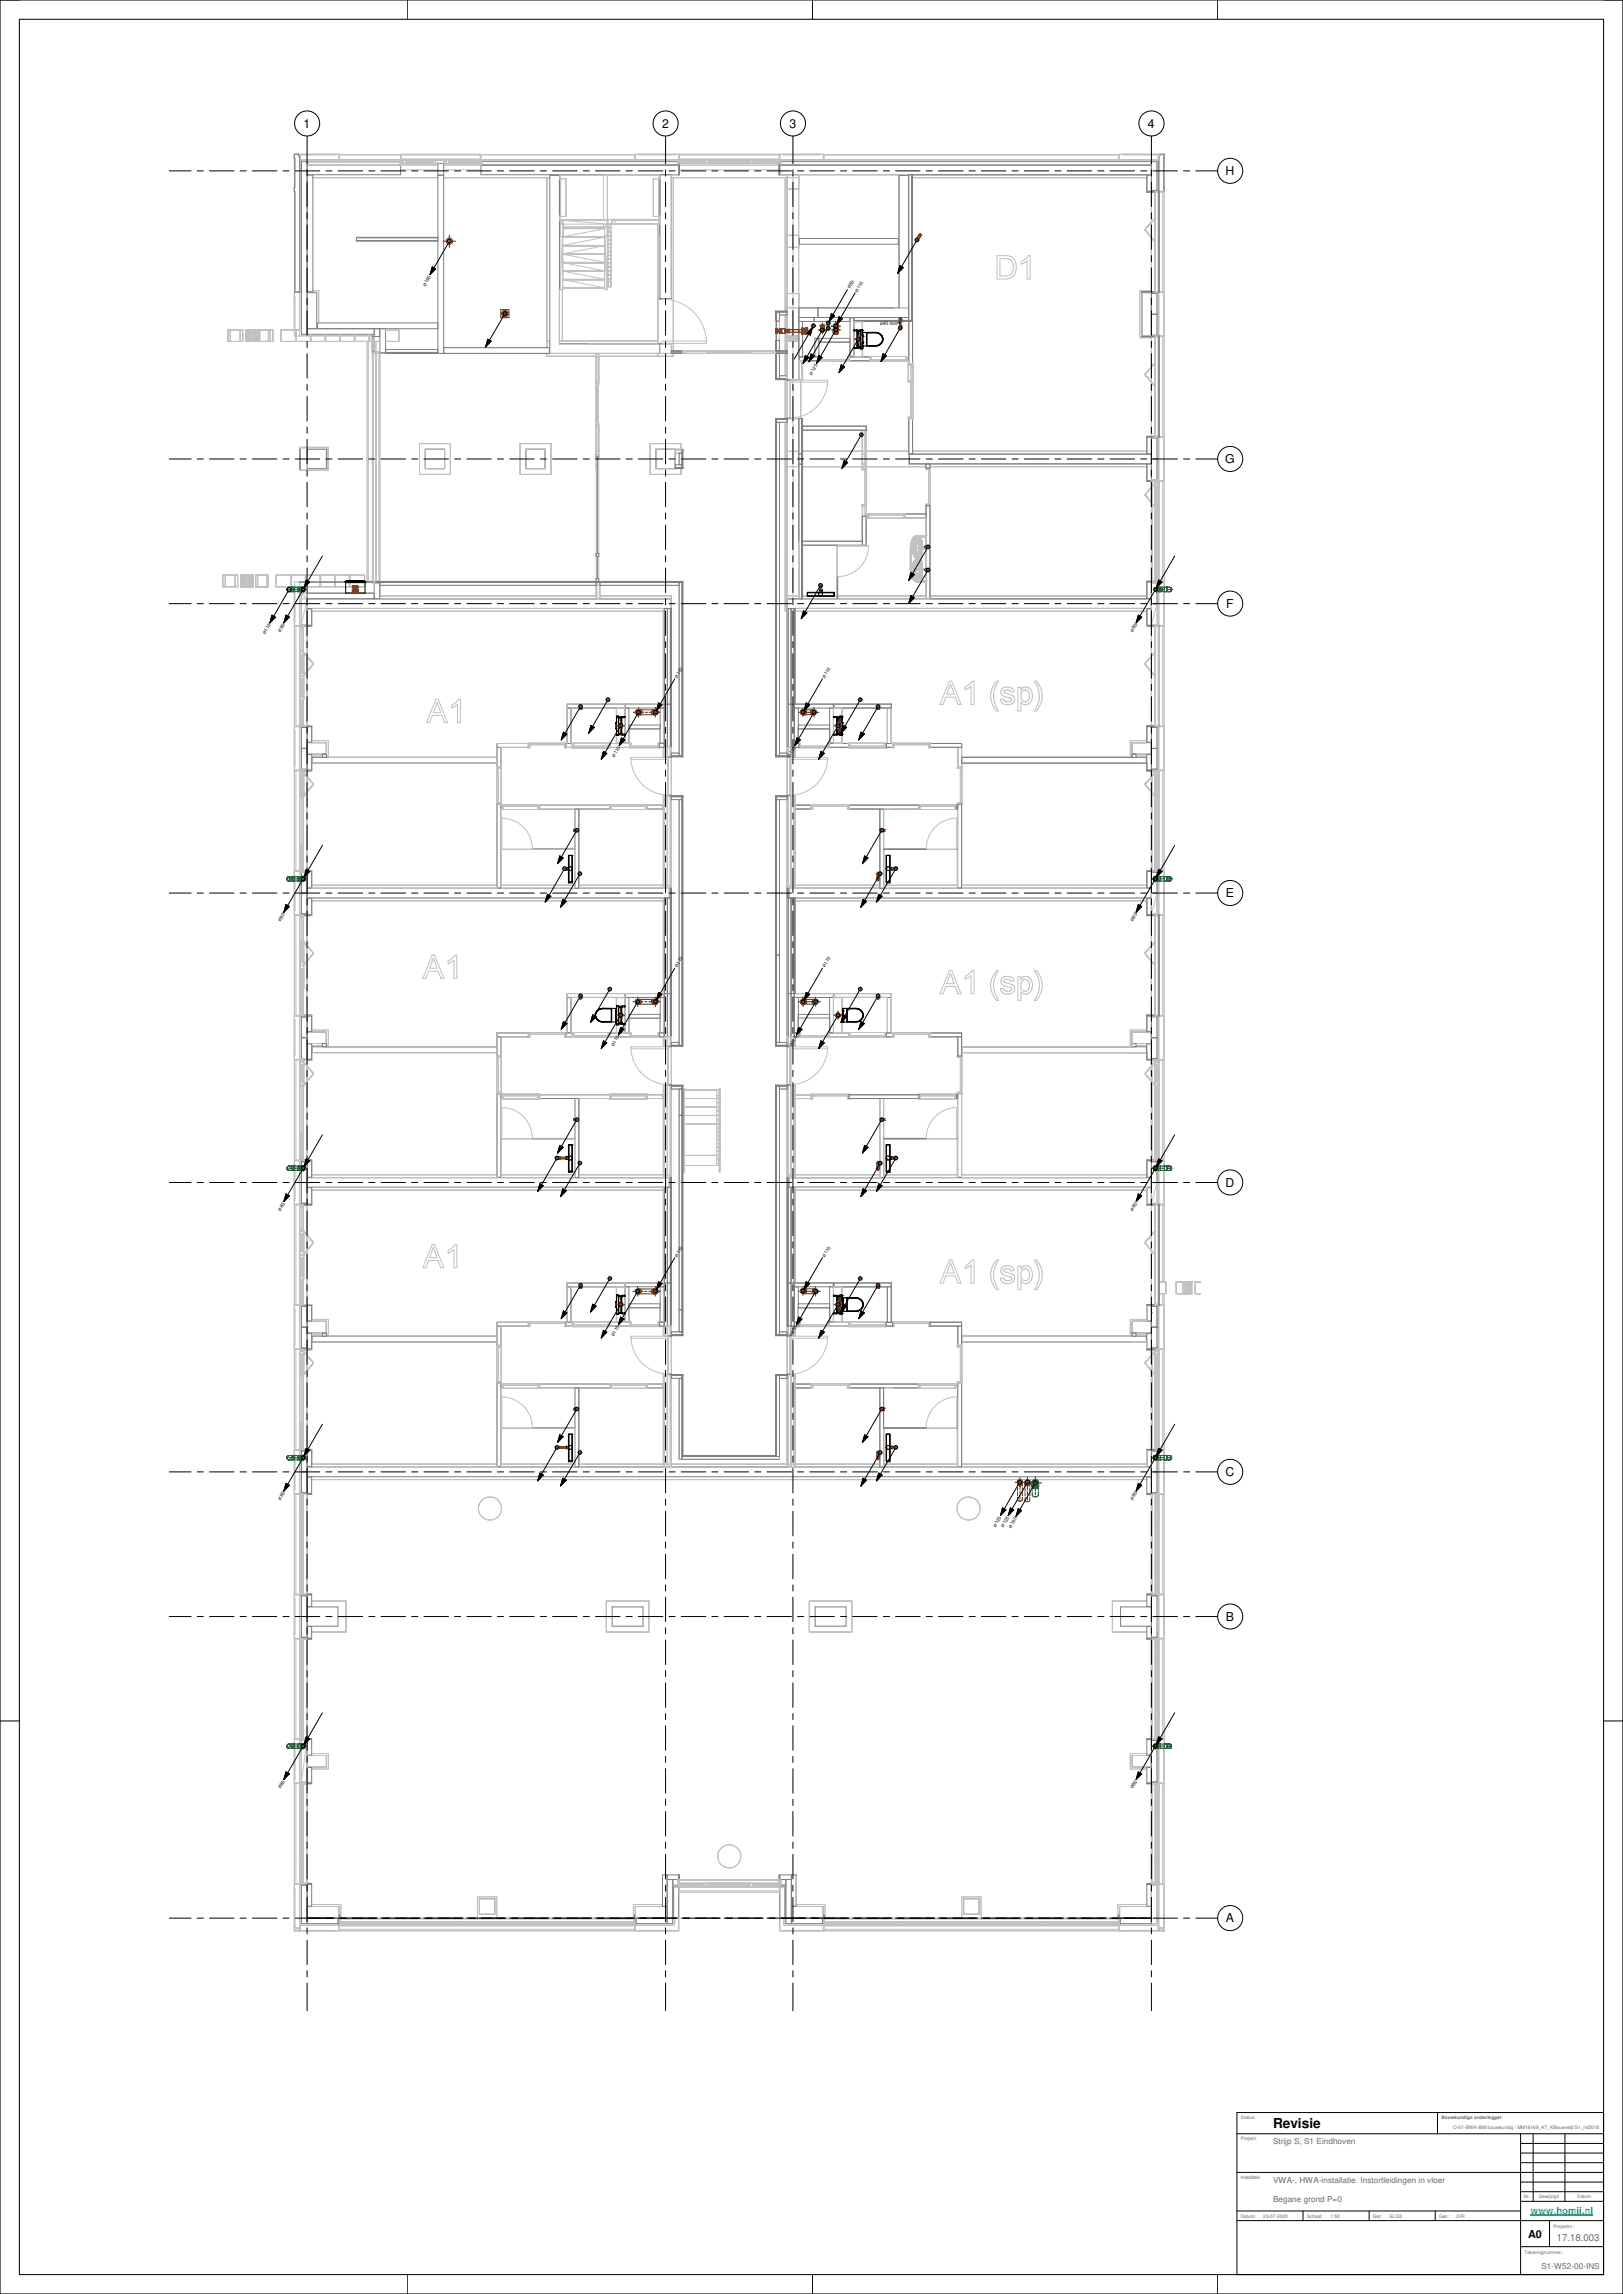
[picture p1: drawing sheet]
<svg xmlns="http://www.w3.org/2000/svg" width="841mm" height="1189mm" viewBox="0 0 841 1189" stroke-linecap="round" stroke-linejoin="round" font-family="sans-serif">
<defs><g id="words">
<text font-size="7.1" x="660" y="1103">Revisie</text>
<g font-size="6.3">
<text x="157" y="66">1</text>
<text x="343" y="66">2</text>
<text x="409" y="66">3</text>
<text x="595" y="66">4</text>
<text x="635" y="91">H</text>
<text x="635" y="240">G</text>
<text x="635" y="315">F</text>
<text x="635" y="465">E</text>
<text x="635" y="615">D</text>
<text x="635" y="765">C</text>
<text x="635" y="840">B</text>
<text x="635" y="996">A</text>
</g>
<text font-size="5.6" x="792" y="1160">A0</text>
<text font-size="5" fill="#666" x="807" y="1161">17.18.003</text>
<text font-size="4.9" fill="#007fff" x="793" y="1147">www.homij.nl</text>
<g font-size="4.2" fill="#666">
<text x="660" y="1111">Strijp S, S1 Eindhoven</text>
<text x="660" y="1131">VWA-, HWA-installatie. Instortleidingen in vloer</text>
<text x="660" y="1141">Begane grond P=0</text>
<text x="799" y="1176">S1-W52-00-INS</text>
</g>
<text font-size="2.5" x="456" y="168">ø40 mm</text>
<g font-size="2.5" fill="#666">
<text x="643" y="1098">Status:</text>
<text x="747" y="1098">Bouwkundige onderlegger:</text>
<text x="753" y="1103">O-S1-BWK-BIM bouwkundig / MM16169_AT_KBouwveld S1_rvt2018</text>
<text x="643" y="1109">Project:</text>
<text x="643" y="1129">Installatie:</text>
<text x="797" y="1139">Gewijzigd</text>
<text x="817" y="1139">Datum</text>
<text x="643" y="1150">Datum:</text>
<text x="655" y="1149">23-07-2020</text>
<text x="677" y="1150">Schaal:</text>
<text x="689" y="1149">1:50</text>
<text x="711" y="1150">Get:</text>
<text x="720" y="1149">ELG3</text>
<text x="746" y="1150">Gec:</text>
<text x="754" y="1149">JVR</text>
<text x="805" y="1155">Projectnr.:</text>
<text x="790" y="1168">Tekeningnummer.:</text>
</g>
<g font-size="2.4">
<text x="220" y="149" transform="rotate(-60 220 149)">⌀160</text>
<text x="440" y="150" transform="rotate(-60 440 150)">⌀50</text>
<text x="444" y="152" transform="rotate(-60 444 152)">⌀110</text>
<text x="421" y="195" transform="rotate(-60 421 195)">⌀125</text>
<text x="137" y="329" transform="rotate(-60 137 329)">⌀110</text>
<text x="145" y="328" transform="rotate(-60 145 328)">⌀80</text>
<text x="587" y="328" transform="rotate(-60 587 328)">⌀80</text>
<text x="351" y="352" transform="rotate(-60 351 352)">⌀110</text>
<text x="427" y="352" transform="rotate(-60 427 352)">⌀110</text>
<text x="318" y="393" transform="rotate(-60 318 393)">⌀110</text>
<text x="409" y="393" transform="rotate(-60 409 393)">⌀110</text>
<text x="145" y="478" transform="rotate(-60 145 478)">⌀80</text>
<text x="587" y="478" transform="rotate(-60 587 478)">⌀80</text>
<text x="351" y="502" transform="rotate(-60 351 502)">⌀110</text>
<text x="427" y="502" transform="rotate(-60 427 502)">⌀110</text>
<text x="318" y="543" transform="rotate(-60 318 543)">⌀110</text>
<text x="410" y="543" transform="rotate(-60 410 543)">⌀110</text>
<text x="145" y="628" transform="rotate(-60 145 628)">⌀80</text>
<text x="587" y="628" transform="rotate(-60 587 628)">⌀80</text>
<text x="351" y="652" transform="rotate(-60 351 652)">⌀110</text>
<text x="427" y="652" transform="rotate(-60 427 652)">⌀110</text>
<text x="318" y="693" transform="rotate(-60 318 693)">⌀110</text>
<text x="410" y="693" transform="rotate(-60 410 693)">⌀110</text>
<text x="145" y="778" transform="rotate(-60 145 778)">⌀80</text>
<text x="587" y="778" transform="rotate(-60 587 778)">⌀80</text>
<text x="516" y="792" transform="rotate(-60 516 792)">⌀125</text>
<text x="520" y="792" transform="rotate(-60 520 792)">⌀125</text>
<text x="524" y="792" transform="rotate(-60 524 792)">⌀160</text>
<text x="145" y="927" transform="rotate(-60 145 927)">⌀80</text>
<text x="587" y="927" transform="rotate(-60 587 927)">⌀80</text>
</g>
<text font-size="2.4" fill="#666" x="790" y="1139">Nr.</text>
</g></defs>
<g fill="none" stroke="#c1c1c1" stroke-width=".52">
<path d="M283 92h2M290 92h.1M315 91h.1M342 91v63M348 92h60M349 92v90M352 88h52M352 86h52M352 91h-4v63M404 85v6h4M407 92h.1M407 92v69"/>
<path d="M414 86h1M466 91h5M597 86v5M341 116v62M290 150v28h52M291 150v27M292 148v2M313 149v1M407 160h1M466 160h5M597 152v22M290 177h51"/>
<path d="M407 163v19M408 174v1M431 165h40M442 167v18M195 183v118h2v-118M197 183v118M227 183h58M283 183v2h26M285 183h57M341 183v2M349 183v2h-39M407 183v12"/>
<path d="M407 197v20M407 219v98h1M217 230h16v16h-16zM220 233h10v10h-10zM269 230h16v16h-16zM272 233h10v10h-10zM350 233h-10v10h10M350 235v6M353 233v-3h-16v16h16v-3M408 234v8M597 235v6M599 250h.1"/>
<path d="M600 249l-1 1M449 268v12M449 268v13M449 268h.1M469 268h11v10M416 283h18v27M162 316v8M162 317h182M162 315h182v50h-20v2h-28v18M197 302h.1M197 303v7h112M197 302h-2"/>
<path d="M197 309h112M311 310h37M311 309h37v70M407 309h1M408 310v76M412 317h182M416 310h3M416 309h18M419 310h1M422 310h1M423 310h59M434 309h46"/>
<path d="M480 302v8h2M594 316v8M594 315h-182v50h20v2h28v18M597 310v3M599 301h.1M600 301h-1M156 324l3 1v51M157 325h.1M159 325v51M162 324h.1M594 324h.1M597 325v51"/>
<path d="M156 376h6v9h7v8h88v3h-95v4M157 376h.1M324 367v-2h-30v20M432 367v-2h30v20M599 376h-5v9h-7v8h-89v3h89M157 399h5M159 399v52M159 385v6M162 384h8v8h-1M257 398h1v18h-1M258 397v20M258 398h2"/>
<path d="M260 397v20M274 385h-16v12h2v-10h14M294 387h2M316 387h10M316 385h10M319 385h7v-7h16v7h2M342 387h2M342 385h2M346 392v20M410 392v20M412 385h2v-7h16v7h6M412 387h2"/>
<path d="M412 385h2M430 387h10M430 385h10M460 387h2M482 387h14v10M482 385h16v12M594 396v4M594 384h-8v8h1M594 399h5M597 385v6M597 399v52M258 416h2"/>
<path d="M260 419h.1M260 417h-2v43M280 417h36v2h-16M298 419v21M316 417h20M316 419h20M316 417v1h19v-1M317 418v2M335 418v2M335 417h9v2h-9zM420 417h-8v2h8M440 417h36"/>
<path d="M440 419h16M458 419v21M463 419h13M496 419h.1M496 417h.1M498 417v43M162 452v8M162 459h96M162 451h.1M260 440h38M260 459h38M300 459h44"/>
<path d="M412 459h44M458 440h38M458 459h38M498 459h96M594 452v8M594 451h.1M156 474l3 1v51M157 475h.1M159 460v6M159 475v51M162 474h.1M162 466v8"/>
<path d="M162 467h182M162 465h182v50M258 460h.1M300 460h44M348 460v70M408 460v77M412 467h182M412 460h44M498 460h.1M594 474h.1M594 465h-182v50M594 466v8"/>
<path d="M597 475v51M324 517v-2h-30v20M344 515h-20v2h-28v18M412 515h20v2h28v18M432 517v-2h30v20M156 526h6v9h7v8h88v3h-95v3l-6 1M157 526h.1M159 535v6M162 534h8v8h-1M274 535h-16v12h2v-10h14M294 537h2M316 535h10"/>
<path d="M316 537h10M319 535h7v-7h16v7h2M342 535h2M342 537h2M412 535h2v-7h16v7h6M412 535h2M412 537h2M430 535h10M430 537h10M460 537h2M482 535h16v12M482 537h14v10"/>
<path d="M594 534h-8v8h1M597 535v6M599 526h-5v9h-7v8h-89v3h89M157 549v1M159 549v52M257 548h1v18h-1M258 547v20M258 548h2M260 547v20M346 542v20M410 542v20M594 546v3h5"/>
<path d="M597 549v52M258 566h2M260 569h.1M260 567h-2v43M280 567h36v2h-16M298 569v21h-38M316 567h20M316 569h20M316 567v1h19v-1M317 568v2M335 568v2M335 567h9v2h-9z"/>
<path d="M420 567h-8v2h8M440 567h36M440 569h16M458 569v21M463 569h13M496 569h.1M496 567h.1M498 567v43M458 590h38M156 601h1M157 601h.1M159 610v5"/>
<path d="M162 609h96M162 617h182M162 601h.1M162 602v8M258 610h.1M260 609h38M300 609h44M300 610h44M348 610v71M408 610v77M412 609h44M412 617h182"/>
<path d="M412 610h44M458 609h38M498 610h.1M498 609h96M594 601h.1M594 602v8M156 624l3 1v51M157 625h.1M159 625v51M597 625v51M156 676h1M162 676v9h7"/>
<path d="M294 667v18M324 665v2h-28v18M324 665v2h-5M432 665v2h4M432 665v2h28v18M462 667v18M594 676v9h-7M156 700l3-1v52M157 699v1M159 688h.1M159 688v3M159 699v52"/>
<path d="M162 684h8v8h-1M169 692h88v3h-95v4M257 698h1v18h-1M258 697l-1 20h3M258 687v10h2v20M258 698h2M316 685h10M320 685h6v-7h16v7h2M342 687h2M342 685h2M346 692v20M410 692v20"/>
<path d="M412 685h2v-7h16v7h5M412 687h2M412 685h2M430 685h10M498 687v10M587 692h-89v3h89M594 696v3M594 684h-8v8h1M597 685v6M597 699v52M258 716h2M280 717h20"/>
<path d="M316 717v1h19v-1M317 718v1M335 718v1M336 717h-20v2h20l-1-2h9v2M420 717h-8v2M456 717h20M496 717h.1M156 751h1M157 751h.1M162 759h96M260 759h38M260 740h.1"/>
<path d="M276 740h22M300 759h44M348 759h60M412 759h44M458 759h38M458 740h22M496 740h.1M498 759h96M159 760v5M258 760h.1M300 760h44M348 760h60"/>
<path d="M412 760h44M498 760h.1M597 760v5M599 774l1 1M599 774v1M599 826h1M599 826h.1M157 849v1M157 849l-1 1M599 849l1 1M599 849v1M156 901h1"/>
<path d="M157 901h.1M159 910v6M597 910v6M599 901h.1M600 901h-1M157 924v1M157 924l-1 1M599 925h1M157 976h.1M157 976h-1M599 976h1M599 976h.1"/>
<path d="M600 976h.1M159 988v6h17M176 996v2M176 996h.1M329 996h.1M329 996v2M329 994h17M410 994h17M427 998h.1M427 996h.1M427 996v2M580 996h.1"/>
<path d="M580 996v2M580 994h17"/>
</g>
<circle cx="159" cy="688" r=".2" fill="#7f7f7f"/>
<g fill="none" stroke="#c1c1c1" stroke-width=".52">
<path d="M155 80h-2v71h2v-69M155 80h.1M601 80l-1 2M601 80h2v19h-3v-17M601 80h.1M153 82h.1M153 82v15M153 97h.1M155 80v2M159 84h48M159 91h.1M159 83v3h68"/>
<path d="M162 92h65M208 88h19M208 83v2M208 82h41M208 80h41M208 84h.1M208 83h-52v88M230 88h19M230 92h55M230 86h122M249 84h.1M249 83h103"/>
<path d="M249 83v2M283 92v88M290 92h.1M290 93h.1M290 93v19M341 93h1v19h-1M342 93h.1M352 88h.1M352 80h52M352 82h52M352 84h.1M352 91h-4v63"/>
<path d="M352 83v2h52M404 84h.1M404 88h.1M404 86h10M408 98h6M408 91v106h6v-106M408 92h6M411 91v83M466 91v69M471 91h-67v-8h196v17M473 92h121M473 91h121v9l5-1"/>
<path d="M597 84v7M597 100v51M597 99h.1M600 99v1M601 81l-1 1M601 99h.1M602 99v52M603 82v15M603 97h.1M603 82h.1M290 112h.1M290 116h.1"/>
<path d="M290 116h25M290 116v7M292 114v36M292 114l23 2M292 114l-2 2M292 116h.1M292 118h21M292 118h.1M313 118h-21h21l-21 5h21h-21M313 118h.1M313 118v32h2M313 118h-21"/>
<path d="M313 118h-2M315 114h.1M315 114v36M315 114h-25v36l1-27 1 27M315 116h.1M315 116l-2 2h-21h21M315 116h2M316 118h.1M317 116h.1M317 116l-2 2h2M317 116h-2v4h2M317 116v4"/>
<path d="M317 118h-2l2 2M317 118h.1M342 112h.1M290 123h2M292 136h21M292 132h21M292 122h.1M292 132l21 4h-21M292 136l21 4h-21M313 123l-21 4h21h-21M313 127l-21 5h21M313 122h.1"/>
<path d="M315 123h-2l2 27M342 122v32M408 128h6M408 122h6M523 134h-5v9h3a5 5 0 0 0 4-3 5 5 0 0 0-1-5l-1-1M526 137a5 5 0 0 0-5-4h-4v12h4a6 6 0 0 0 6-8M529 136l4-3h1v12h-2v-10l-3 2zM159 151v1M162 151h3v16M292 141h21M292 145h21M292 150h-2v28"/>
<path d="M292 149h21M292 141l21 4M292 145l21 4M313 145h-21h21M313 149h-21h21M408 152h6M408 160h55M592 152h5M592 151h7M597 151v76M597 151h-6v24h6M599 151h-7v24h7"/>
<path d="M600 151v24M164 170h1M191 177v124M194 177v6M283 177h2M304 178h38M343 178h5v5h-153M408 177h6M408 176h6M408 175h6M408 174h6M411 177v133"/>
<path d="M414 174h-6M440 165h2M442 165h.1M442 167v18h-2v-8h-16M447 167v18M471 167v18h-1v2h1v1h2v-21M592 174h5M602 174v52M193 182v120M193 183h2M195 182h-2v119h2v-118M197 183h.1"/>
<path d="M404 183v12h4M408 197v20M409 197v20M415 197v20M424 183l1 4h-11M440 185h11v2h-11zM471 217h2v18h-2zM155 232v12M220 233h10v10h-10zM272 233h10v10h-10zM350 233h4M350 233v8"/>
<path d="M352 235v6M353 233v2h-3M354 233h.1M354 233h-4h4M354 233h-14v10h10M408 234h6M416 221h.1M416 221h33v22M416 221v2h33M416 234h55M447 235h2M447 223v20"/>
<path d="M448 223v20M449 223h.1M473 234h121M597 235v6M599 226h-5v9h-123v5h123v9h5v1M600 226v23M408 242h6M416 242h64M447 242v1h1M447 243h2M447 240h2M449 242v20"/>
<path d="M449 243h-1v19h1M480 241h2v2h-2zM480 242v1h1M482 242h112M482 242v20M482 243h-1v19h1M597 249v52M602 249v52M447 268h2v-6h-2v19h-31M448 262v6M448 261h-1v1M449 266h1"/>
<path d="M449 268v12M449 268h1M468 268h12v10M468 266h12v-4h2v48M473 279h.1M473 279v1M473 279l-1 3M473 280h.1M473 280l-1 2M473 279h1M474 279h.1M474 279l-1 1"/>
<path d="M474 279v1M474 280h.1M474 280h-1M474 278h.1M474 278l-1 1M474 278v1M474 279h1M474 279h-1M474 279l1 1M475 280h.1M475 280h-1M475 278h.1"/>
<path d="M475 278h-1M475 278l-1 1M475 278v1M475 279h.1M475 279h-1M475 279v1M475 278v4M481 261h-1v1M599 262v39h-5v9h-160v-27h15v-15M472 295h.1M472 295h3v1M472 295v2"/>
<path d="M472 284h.1M472 282h.1M472 297h.1M472 297l1 3M472 282v2M472 295l1 2M472 297l1 2M472 283h.1M472 296h.1M472 282h1M473 298h.1M473 281h.1"/>
<path d="M473 300h.1M473 282v2v-2M473 282h.1M473 282l-1 2M473 297v2M473 297h-1M473 297l1 2M473 297h.1M473 297v-2v2M473 299h.1M473 299v1M473 299l1 1"/>
<path d="M473 282h1M473 282v2l1-2M473 280v2M473 297l1 1M473 280h1M474 300v1M474 300h.1M474 299h-1M474 299h.1M474 280l-1 2M474 282h.1M474 282v2v-2"/>
<path d="M474 297l-1-2v2M474 297v1M474 297h-1M474 299v1M474 297v-2v2M474 297l1 1M474 297h.1M474 281h.1M474 281l-1 1M474 299h1M474 282l1 1M474 282v2v-1"/>
<path d="M474 280h1M474 280v1M474 281v1M474 298v1M474 298l1 1M474 300h1M474 280l1 1M474 283v1l1-1M474 298h.1M474 298h1M474 281h1M475 299l-1 1"/>
<path d="M475 299v1M475 281h.1M475 281l-1 1M475 298h-1M475 298h.1M475 281h-1M475 299h.1M475 299h-1M475 298v1M475 296l-1-1v2M475 280v1M475 296v2"/>
<path d="M475 296l-1 1M475 283h.1M475 283v1v-1M475 300h.1M475 281v1M475 281l-1 2M475 296h.1M475 300h-1M475 296v-1v1M475 283v1h-3M475 282h.1M475 282v1"/>
<path d="M475 282l-1 1M475 298v4v-1M156 307v17l3-14M156 307h38M156 307l3 3M156 310h3M159 307v17M195 302h2M197 310h151v69M346 317h.1M346 315v50M408 310h6v-93h-6v169"/>
<path d="M408 309h6M410 317h.1M410 315v50M419 310h.1M420 310h2M423 310h.1M434 309h46M473 300l1 1M474 300h-1M474 301h1M474 301h.1M474 300l1 1"/>
<path d="M475 301h.1M475 300v1M480 302v8h2M482 309h112M594 301h5M597 301v1M597 310v14M597 313h3l-3 11M600 302v23M153 324v52M155 324v1M155 324v53"/>
<path d="M155 337h2M155 338h2v25h-2M155 325h2M155 337v1M156 339h1M156 338v25M156 325h.1M156 325v12M156 337h.1M156 339v10M157 339v10M157 338l5 6-5 6"/>
<path d="M159 324h-2v15M159 324h-3v1M162 324v-9h182v50h-20M162 325h-7M594 324v-9h-182v50h20M597 324h.1M597 324h3M599 324l-5 1M602 324v52M156 350h1M156 352h1M156 349h1"/>
<path d="M156 352v9M156 349h.1M157 352v9M157 349h.1M157 349v3M492 353h1l5 12h-2l-1-4h-5l-1 4h-2zM493 355l1 5h-3zM502 357l1-1v9h2v-12h-1l-4 3v1h2M513 359a12 12 0 0 0 3 9h1l-1-2-1-4M514 359v-3a4 4 0 0 1 3-3l-2 5v4M520 359l4 1a2.9 2.9 0 0 1 1 4 2.9 2.9 0 0 1-4 1M520 359a1.9 1.9 0 0 1 2-2 1.9 1.9 0 0 1 2 2l1-1a3 3 0 0 0-4-2 3 3 0 0 0-2 4l5 2a2.3 2.3 0 0 1-2 2 2.3 2.3 0 0 1-2-2h-2l1 2 2 1"/>
<path d="M527 356h2v2a3 3 0 0 1 4-1 3 3 0 0 1 2 4 4 4 0 0 1-2 4 4 4 0 0 1-4-1v4h-2zM536 353a4 4 0 0 1 3 3 11 11 0 0 1-2 12h-1a13 13 0 0 0 0-15zM155 364h2M155 375h2M155 363v1M155 375v1M155 376h2M156 361h1M156 364v11M156 361h.1M156 377v22M157 361h.1"/>
<path d="M157 361v15h5M159 376v1h-3v-1h6v9M159 376v1M226 362h1l5 12h-2l-1-3h-5l-1 3h-2zM226 364l2 5h-3zM234 365l4-3h1v12h-2v-9l-3 2zM319 367v18M324 367v-2h-30v20M432 367v-2h30v20M436 367v18M533 363a2.9 2.9 0 0 0 0-4 2.9 2.9 0 0 0-3-1 3 3 0 0 0-1 3 3 3 0 0 0 3 2h1M594 376h5"/>
<path d="M597 376v1M599 376h-5v9M600 376v23M153 399v52M157 399v1M159 385h10v8h88v3h-95v4M159 391h10M159 399h.1M159 385v6M162 392h5M162 399l-6 1M257 398h1v18h-1"/>
<path d="M258 397v20M258 385h16v2h-14v10h-2zM260 397v1h-2M274 385h20l-1 2h4v-2h-1v-18h28v18h3v2M274 385v1h19v-1M275 386v2l-1-1M293 386v2l1-1M296 387h20M296 385h20M297 388v-1h18v1M297 385v2M315 385v2"/>
<path d="M316 385h10v2h-10zM326 385v-7h16v7M326 385h.1M326 387h16M327 388v-1h14v1M341 387v-2h3h-2v2h6v5h-4v-5M344 387v5M346 387v5M346 392v20M347 387v5M348 387v5M348 393v19"/>
<path d="M408 393v19M408 387v5M409 392v20M410 387v5M411 387v5M412 387v5M414 385v-7h16v7M414 385h.1M414 387h16M415 388v-1h14v1M415 387v-2h-3h2v2h-6v5h4v-5M430 385h10v2h-10z"/>
<path d="M440 385h20l-1 2h3v-2h20M440 387h20M440 388v-1h19v1M441 385v2M459 385v2M460 385v-18h-28v18h-3v2M463 385v1h18v-1M463 386v2l-1-1M481 386v2l1-1M482 385h16v12h-2v-10h-14zM496 397v1h2M498 397v20"/>
<path d="M498 398v18M587 396h.1M587 391h10M589 392h5M594 399l6 1M597 385h-10v8h-89v3h96v4M597 399h.1M597 385v6M599 399v1M602 399v52M157 412v39h-1M258 416h2v1"/>
<path d="M260 417h.1M260 417h20M260 417v2v21h38M261 417h-3v43h-96v-9M261 417v1h18v-1M261 418v2M279 418v2M279 417h37v2h-16v41h48M280 417v3l-20-1M298 419v21M316 417h20M316 417v1h19v-1"/>
<path d="M317 418v2l-1-1M335 418v2l1-1M335 417h9v2h-9zM344 412v48M346 412v48M347 412v48M348 412v48M408 412v48M410 412v48M411 412v48M412 412v48M412 417h8v2h-8z"/>
<path d="M420 417h20M421 417v1h18v-1M421 418v2l-1-1M439 418v2l1-1M476 419h20M476 417v2h-13M477 417v1h18v-1M477 417h-37v2h16v41h-48M477 418v2M495 418v2M495 417h3v43h96v-9M496 417v2v21h-38v-21"/>
<path d="M496 417h-20M496 417h.1M498 416h-2v1M599 412v39h1M156 452v22M157 451h.1M157 451h5M159 451v1M260 459h38M300 459h.1M344 459h3v6M412 459h-3v6"/>
<path d="M456 459h.1M458 459h38M594 451h5M597 451v1M600 452v23M153 474v52M155 475h2M155 475v-1v52v-1M156 475v-1h3h-2v15M156 475h.1M156 475v12M157 475h-2"/>
<path d="M159 460v6M159 474h.1M258 460h.1M260 460h38M344 460v-48h4v118M346 467h.1M410 467h.1M410 465v50M412 460v-48h-4v130h4v-5M458 460h38M498 460h.1M594 474v-9h-182v50"/>
<path d="M597 460v14M597 474h.1M597 474h3M597 463h3l-3 11M599 474l-5 1M600 474h.1M602 474v52M155 487h2M155 488h2v25h-2M155 487v1M156 488v25M156 489h1"/>
<path d="M156 499h1M156 487h.1M156 489v10M156 499h.1M157 489v10M157 499h.1M157 499v3M157 488l5 6M162 494l-5 6M224 495h1l5 12h-2l-1-4h-5l-1 4h-2zM225 496l1 6h-3zM232 498l4-3h1v12h-2v-9l-3 1z"/>
<path d="M155 514h2M155 513v1M156 500h1M156 502h1M156 511h1M156 514v11M156 502v9M157 502v9M157 511v15h2v1h-3v-1h1M319 517v18M324 517v18M412 515h20"/>
<path d="M432 517v-2h30v20M436 517v18M492 503h1l5 12h-2l-1-4h-5l-1 4h-2zM493 504l1 6h-3zM500 506l4-3h1v12h-2v-9l-3 1zM516 503h1a13 13 0 0 0 0 15h-1a11 11 0 0 1 0-15zM519 507a4 4 0 0 1 6 1l-1 1a1.8 1.8 0 0 0-2-2 1.8 1.8 0 0 0-2 2l4 1a2.9 2.9 0 0 1 1 4 2.9 2.9 0 0 1-4 1l-2-1-1-2h2a2.2 2.2 0 0 0 2 2 2.2 2.2 0 0 0 2-2 5 5 0 0 1-5-3zM527 506h2v2a3 3 0 0 1 4-2 3 3 0 0 1 2 5 4 4 0 0 1-2 4 4 4 0 0 1-4-1v4h-2zM530 508a2.4 2.4 0 0 1 3 0 2.4 2.4 0 0 1 0 3 2.4 2.4 0 0 1-3 3 2.4 2.4 0 0 1-1-4zM536 503a4 4 0 0 1 3 3 11 11 0 0 1-2 12h-1a13 13 0 0 0 0-15zM155 525h2M155 526h2"/>
<path d="M156 527v22M159 526v1M159 535v6M159 535h10v6h-10M348 537v5M408 537v5M410 537v5M411 537v5M412 537v5M414 535v-7h16v7M414 537h16M414 535h.1"/>
<path d="M415 538v-1h14v1M415 537v-2h-3h2v2h-6M430 535h10v2h-10zM440 535h20l-1 2h3v-2h20M440 537h20M440 538v-1h19v1M441 535v2M459 535v2M460 535v-18h-28v18h-3v2M463 535v1h18v-1M463 536v2l-1-1M481 536v2l1-1"/>
<path d="M482 535h16v12h-2v-10h-14zM597 526v1M597 535v6M597 535h-10v8h-89v3h96v3l6 1M599 526h-5v9M600 526v23M153 549v52M159 549h.1M162 542h5M348 543v19M408 543v19M409 542v20"/>
<path d="M496 547v1h2M498 547v20M498 548v18M587 546h.1M587 541h10M589 542h5M597 549h.1M599 549v1M602 549v52M348 562v119M354 564h1v43h-1zM355 578h18"/>
<path d="M355 569h18M355 574h18M371 565v38h2M371 568h2M371 573h2M371 578h2M371 576h2M371 569h2M371 571h2M371 572h2M373 564v43zM373 565h-18"/>
<path d="M408 562v48M410 562v48M411 562v48M412 562v48M412 567h8v2h-8zM420 567h20M421 567v1h18v-1M421 568v2l-1-1M439 568v2l1-1M476 569h20M476 567v2h-13M477 567h-37v2h16v41h-48"/>
<path d="M477 567v1h18v-1M477 568v2M495 568v2M495 567h3v43h96v-9M496 567v2v21h-38v-21M496 567h-20M498 566h-2v1M599 562v39h1M260 590h16M354 594h1M354 600h1M354 582h1"/>
<path d="M355 583h18M355 599h18M371 599h2M371 584h2M371 580h2M371 582h2M371 586h2M371 585h2M371 588h2M371 587h2M371 590h2M371 589h2"/>
<path d="M371 592h2M371 591h2M371 595h2M371 593h2M371 597h2M373 594h.1M373 600h.1M373 582h.1M156 602v22M159 601v1M159 610v5M260 609h38"/>
<path d="M260 610h38M300 609h.1M344 609h3v6M346 617h.1M355 604h18M371 603h2M371 601h2M410 617h.1M412 609h-3v6M412 610v-48h-4v130M456 609h.1M458 609h38"/>
<path d="M458 610h38M594 601h5M597 601v1M597 610v14M597 613h3l-3 11h3M600 602v23M153 624v52M155 638h2v25h-2M155 625h2M155 637h2M155 625v-1v52v-1M155 637v1"/>
<path d="M156 625v-1h3h-2v15M156 638v25M156 639h1M156 637h.1M156 625v12M156 639v10M157 639v10M157 638h.1M157 625h-2M157 638l5 6-5 6M159 624h.1M162 624v-9h182v50h-20v20"/>
<path d="M162 624h.1M594 624v-9h-182v50h20v20M594 624h.1M602 624v40M156 650h1M156 652h1M156 649h1M156 652v9M157 652v9M157 649v3M157 650h.1M224 645h1l5 12h-2l-1-4h-5l-1 4h-2z"/>
<path d="M225 646l1 6h-3zM232 648l4-3h1v12h-2v-9l-3 1zM492 653h1l5 12h-2l-1-4h-5l-1 4h-2zM493 654l1 6h-3zM500 656l4-3h1v12h-2v-9l-3 1zM516 653h1a13 13 0 0 0 0 15 4 4 0 0 1-3-3 11 11 0 0 1 2-12zM519 657a4 4 0 0 1 6 1l-1 1a1.8 1.8 0 0 0-2-2 1.8 1.8 0 0 0-2 2l4 1a2.9 2.9 0 0 1 1 4 2.9 2.9 0 0 1-4 1l-2-1-1-2h2a2.2 2.2 0 0 0 2 2 2.2 2.2 0 0 0 2-2 5 5 0 0 1-5-3zM527 656h2v2a3 3 0 0 1 4-2 3 3 0 0 1 2 5 4 4 0 0 1-2 4 4 4 0 0 1-4-1v4h-2zM530 658a2.4 2.4 0 0 1 3 0 2.4 2.4 0 0 1 0 3 2.4 2.4 0 0 1-3 3 2.4 2.4 0 0 1-1-4zM536 653a5 5 0 0 1 3 4 11 11 0 0 1-2 11h-1a12 12 0 0 0 0-15zM155 675h2M155 664h2"/>
<path d="M155 663v1M155 676h2M156 661h1M156 664v11M156 677v22M157 661v15h2v1M159 676v15M162 676h-6v1h3M162 676v9M294 667v-2h30v2h-28v18M324 667h-5v18M432 667h4"/>
<path d="M436 667v18M462 667v-2h-30v2h28v18M462 673v12M594 676h5M594 676v9M597 676v1M600 677h-3v14M600 676v23M602 670v6M153 699v52M156 688h.1M156 688h3"/>
<path d="M157 699h5M159 699h.1M159 685h10v7h88v3h-95v4M159 691h10M162 692h5M274 685h-16v2M274 687h-14v10h-2v-1M294 687h2M294 681v4M316 687h10M316 685h10M319 685h7v-7h16v7h2"/>
<path d="M342 687h2M342 685h2M348 687v5M348 692v20M408 692v20M412 685h2v2h-2M412 685h3v2M414 685v-7h16v7M414 687h16M414 685h.1M415 687h14M436 685h-7v2"/>
<path d="M440 685h-10v2h10M460 687h2M482 687h14v10M482 685h16v2M498 688v9M587 691h10M589 692h5M594 699l6 1M594 696v3M597 680h.1M597 685h-10v7h-89v3h89M597 699h.1"/>
<path d="M597 688h3M599 699v1M600 688h.1M602 699v52M260 717h-2v43M260 719h.1M298 719v21M300 717h16v2h-16M335 717h9v2h-9zM348 712v48M408 712v48M420 717h-8v2h8"/>
<path d="M440 717h16M440 719h16M458 719v21M463 717h13M463 719h13M496 719h.1M496 717h.1M498 717v43M156 752v22M159 751v1M162 751h.1M162 752v8"/>
<path d="M260 759h38M260 740h16M300 759h.1M344 759h4M408 759h4M456 759h.1M458 759h38M480 740h16M594 751h.1M594 752v8M597 751v1M599 751h.1"/>
<path d="M600 752v22M600 751h-1M153 774v52M157 774v1M159 760v5M159 774v52M162 774l-6 1M162 767h432M258 760h.1M260 760h38M300 760h44M348 760h60"/>
<path d="M412 760h44M458 760h38M498 760h.1M594 774h6h-3h2v52h-2v1h3v-1M597 760v5M597 774v52M599 775h2M599 775h1M599 775v12M600 775v12M600 775l1-1v52l-1-1M602 774v52"/>
<path d="M599 787h2M599 788h2M599 788v25M600 788v25M600 787v1M599 814h2M599 813h2M599 814v11M600 814v11M600 813v1M156 827v3M157 826h.1"/>
<path d="M159 826v1M162 826h-6M162 830h17v16h-17M314 830h22v16h-22zM419 830h22v16h-22zM594 830h-18v16h18M597 826v1M599 825h2M600 827v3M600 826h-6M153 849v52M156 846v3"/>
<path d="M157 849h5M159 849h.1M159 849v127M594 849h6h-3h2v52h-2v1h3v-1M597 849h.1M597 849v53M597 849v52M599 850h2M599 850h1M599 850v12M600 846v3M600 850v12"/>
<path d="M600 850l1-1v52h-7M602 849v52M599 862h2M599 863h2M599 863v25M600 863v25M600 862v1M599 889h2M599 888h2M599 889v11M600 889v11M600 888v1"/>
<path d="M156 902h3l-3 22zM157 901h5M159 910h10v6h-10M162 909h8v8h-8M594 909h-8v8h8M597 910v6M597 910h-10v6h10M599 900h2M599 901h1M600 902v22M600 900v1M153 924v52"/>
<path d="M155 925h2M155 937h2M155 938h2M155 925v-1v52v-1M155 937v1M156 925v12M156 938v25M156 924h.1M159 924h-2v52h2v1h-3v-1M159 924v52M159 924h.1M159 924h-3h6"/>
<path d="M594 924h6M597 924v52M599 925h2M599 937h2M599 938h2M599 925h1M599 924v1M599 925v12M599 938v25M600 925v12M600 938v25M600 925v-1h-3h2v52h-2v1h3v-1"/>
<path d="M600 925l1-1v52l-1-1M600 937v1M602 924v52M155 964h2M155 975h2M155 963h2M155 976h7M155 963v1M156 964v11M156 977v20h19M159 976v1M349 974v23h-19"/>
<path d="M349 977h2M352 974h.1M352 978h.1M352 978v2h52M352 974h52M352 972v6M352 976h.1M404 976h.1M404 976v2M404 972v4M405 977h2v20h19M597 976v21"/>
<path d="M599 964h2M599 975h2M599 963h2M599 976h.1M599 964v11M600 977v20h-19M600 964v11M600 976h-6M600 963v1M159 988v6h17M159 988h17v6M162 987h15v7"/>
<path d="M176 1000h153M176 992v6M176 998h-1v-4h1v2h153v-2h1v4h-1M176 994h153M177 997h12M177 996v2M189 996v2M189 998h1M190 997h24M190 996v2M214 996v2M214 998h2"/>
<path d="M215 996v2M216 997h24M216 996v2M240 996v2M240 998h1M241 997h23M241 996v2M247 994v-11h10v11M248 984h8v8h-8zM264 998h1M264 996v2M265 997h24"/>
<path d="M265 996v2M289 998h2M289 996v2M290 996v2M291 997h24M291 996v2M315 996v2M315 998h1M316 996v2M316 997h12M328 998h1M328 996v2"/>
<path d="M329 996v2M329 992v6h-153h1M343 987h-15v7M346 988v6h-170M346 988h-17v6M410 988v6h170M410 988h17v6M412 987h16v7M427 1000h153M427 992v6h-1v-4h1v2h153v-2h1v4h-1M427 994h153M427 996v2"/>
<path d="M428 997h12M428 998h-1h153h-1M428 996v2M440 996v2M440 998h1M441 996v2M441 997h24M465 998h2M465 996v2M466 996v2M467 997h24M467 996v2"/>
<path d="M491 998h1M491 996v2M492 997h23M492 996v2M498 994v-11h10v11M499 984h8v8h-8zM515 998h1M515 996v2M516 997h24M516 996v2M540 998h2M540 996v2"/>
<path d="M541 996v2M542 997h24M542 996v2M566 998h1M566 996v2M567 997h12M567 996v2M579 996v2M580 992v6M580 994h17M594 987h-15v7M597 988h-17v6"/>
<circle cx="254" cy="782" r="6"/>
<circle cx="502" cy="782" r="6"/>
<circle cx="378" cy="962" r="6"/>
</g>
<g fill="none" stroke="#7f7f7f" stroke-width=".52">
<path d="M159 86h49v5h-49zM249 86h103v5h-103zM285 91h5v87h52v5h-57zM290 93v19M342 91v64h6v-64M342 93v19M471 91h-5v69h-52v5h57M471 91v75M472 91v75M473 91v76M473 91v76h-31v-2M594 99l5 1z"/>
<path d="M597 91h-3v8h3v-15h3v15h-3M597 86h-193v5h193M159 152h5v18h-5zM424 160v5M592 151h7zM592 152h5v22h-5zM597 152h3v22h-3M422 165v2h18v-2M424 175v10h-2v-10h18v2h-16M442 166h31M442 166h30M592 174l7 1z"/>
<path d="M597 163h3M193 182v1zM195 183h5zM402 183v14M402 197h6M402 196h6M404 195h4v2h-6v-14h2v13M440 185h11v2h-11zM415 217v93M416 217v93M471 217h2v18h-2zM155 232l1 12z"/>
<path d="M159 233h10v10h-10zM220 233h10v10h-10zM272 233h10v10h-10zM340 233h10v10h-10zM353 233h1v9h-1zM353 235h-1v6h1M354 233v9M414 235h2M416 223h14M597 235h-126v5h126M597 238h3M597 227h3v22h-3"/>
<path d="M597 235h-3v-8h3v22h-3M414 241h2M480 241h2v2h-2zM597 241h-3v8h5h-5M449 268h-2v15h2v-17v2M480 266h-11v2h11M480 262h2v48h-2zM194 310v-8h3v8M195 301l2 1zM344 315v50M344 315v72h-2v-2h2M344 315v72h4v-77h-189v5h189"/>
<path d="M346 315v72M347 315v72M348 315v72M408 315v72M410 315v72M412 315v50M414 310v-93h2v93M594 302h3v13h-189M594 301h5h-5v9h3M597 302h3v11h-3M597 310h-189v77h3v-72M155 324h.1"/>
<path d="M157 324l5 1zM594 324l5 1zM155 376h.1M156 377h3v22h-3zM157 376h5zM294 367h30v-2h-30v20M296 367v18M324 367h20M326 376h16M326 378h16M342 367v18h2M348 365h-24v20h2v-18"/>
<path d="M408 365h24v20h-2v-18M412 367h20M412 365v22h2v-2h-2M414 367v18h-2M414 376h16M414 378h16M460 367v18M462 367h-30v-2h30v20M594 376h5zM156 388h3M157 400h5M159 385h10v8"/>
<path d="M159 391h10M162 393h95v3h-95zM167 391v2M258 387h16v-2h-16v12h2v-10M293 385h4v2h-4zM316 385h10v2h-10zM430 385h10v2h-10zM459 385h3v2h-3zM496 387v10h2v-12h-16v2h16M498 393h96v3h-96zM587 391h10v-6h-10v8M589 391v2"/>
<path d="M594 400h5M258 417h2v43h-2zM260 417v2M280 417h36v2h-36zM298 419v41M300 419v41M335 417h9v2h-9zM412 417h8v2h-8zM440 417h36v2h-36zM456 419v41M458 419v41M496 417h2v43h-2z"/>
<path d="M157 451h5zM594 451h5zM159 460h188v5h-188v-13h-3v11h3M408 465v72M410 465v72M411 465v72h-3v-72h189v-5h-188v5M412 465v50M594 474l5 1zM408 515h24v2h-20M412 515v20h2v-18M460 517v18M462 517h-30v-2h30v20"/>
<path d="M159 538h-3v11h3v-14h10v6h-10M412 535h2v2h-2zM414 526h16v2h-16M430 535h10v2h-10zM459 535h3v2h-3zM482 535h16v2h-16zM498 543h96v3h-96zM587 541h10v-6h-10v8M589 541v2M594 549h.1M594 549h5M599 549h.1"/>
<path d="M412 567h8v2h-8zM440 567h36v2h-36zM456 569v41M458 569v41M496 567h2v43h-2zM159 610h188v5h-188zM409 610h188v5h-188zM594 601h5zM159 685h10v6h-10zM430 685h10v2h-10zM587 685h10v6h-10zM157 774h5z"/>
<path d="M159 765h438v-5h-438v14h3v-9M594 774h5zM157 826h5zM159 827h3v6h-3zM159 833h16v10h-16zM317 833h16v10h-16zM422 833h16v10h-16zM581 833h16v10h-16zM594 826h5zM157 849h5zM159 843h3v6h-3zM594 849h5z"/>
<path d="M157 901h5M157 901h.1M159 902h3v8h-3zM159 910h10v6h-10zM159 916h3v8h-3zM162 901h.1M587 910h10v6h-10zM594 901h.1M594 901h5M599 901h.1M157 924h5zM594 924h5z"/>
<path d="M157 976h5zM352 972v4zM404 972v4zM594 976h5zM159 988h17v6h-17zM176 992v4zM248 984h8v8h-8zM329 996h.1M329 992h.1M329 992v4M329 988h17v6h-17zM410 988h17v6h-17z"/>
<path d="M427 992v4zM499 984h8v8h-8zM580 992v4zM580 988h17v6h-17z"/>
</g>
<circle cx="416" cy="221" r=".2" fill="#7f7f7f"/>
<path d="M416 221h33v2" fill="none" stroke="#7f7f7f" stroke-width=".52"/>
<circle cx="449" cy="223" r=".2" fill="#7f7f7f"/>
<g fill="none" stroke="#7f7f7f" stroke-width=".52">
<path d="M440 165h2v20h-2zM471 167h2v21h-2zM414 185v2h11v-2h-11v-18h2v18M471 185h-1v2h1M430 223h19M594 226h5zM416 281h31v2h-31zM156 463h3v11h-3zM157 474l5 1zM344 465v70h-2v-18M344 465v72h4v-72h-4v50M346 465v72"/>
<path d="M347 465v72M348 465v72M294 517h30v-2h-30v20M296 517v18M324 517h20M348 515h-24v20h2v-18M156 527h3v11h-3zM157 526h5zM258 537h16v-2h-16v12h2v-10M293 535h4v2h-4zM316 535h10v2h-10zM326 526h16"/>
<path d="M326 528h16M342 535h2v2h-2zM157 549h5M157 549h.1M162 549h.1M162 543h95v3h-95zM167 543v-2h2v2M258 567h2v43h-2zM260 567v2M280 567h36v2h-36zM298 569v41h2v-41M335 567h9v2h-9z"/>
<path d="M156 602h3v11h-3zM157 601h5zM156 688h3v11h-3zM156 752h3v11h-3zM405 974h2v3h-2z"/>
</g>
<g fill="none" stroke="#c1c1c1" stroke-width=".52">
<path d="M414 177v8M414 165v9M414 187h2v10h-2zM415 187v10M416 187v10M451 185h20v2h-20zM451 187v-1h19v1M452 185v1M470 185v1M471 197h2M471 189h2M472 188v29"/>
<path d="M472 198h-1v-10h2v29h-2v-1h1M473 189v8M473 198h-1v18h1M594 226h5M598 252h2M599 250h.1M599 250l-6 6 6 7M599 252h.1M599 252v9M600 252h.1M600 252v9M600 250v12"/>
<path d="M600 250v-1h-3h2v3M600 250l1-1v52l-1-1M600 250h-3v51h3v1h-3v-1h2v-40M601 250h-3v12h3M449 266h20v3h-20zM450 266v1h18v-1M450 267v2M468 267v2M475 278h.1M475 278v4M475 278h5M475 279h2"/>
<path d="M475 280h2M475 279h1M476 278h.1M476 278v24M477 280h-1M477 280h.1M477 279h.1M477 279v1M477 280h1M480 278h.1M480 278v24h-5v-4M480 278h-5"/>
<path d="M598 261h2M599 263h.1M599 263h2M599 263v25M600 263h.1M600 263v25M600 262v1M414 281v29M416 283h18v27h-11M472 295h.1M472 295h3M472 284h.1"/>
<path d="M472 284v11M472 284h3M473 284v2M473 286v2M473 286h.1M473 293v2zM473 293h.1M473 293v2M473 286l1 2M473 288l1 1M473 293h1M473 291v2"/>
<path d="M473 291h.1M473 288h.1M473 288h1M473 291h1M474 284v2M474 288h-1M474 288h.1M474 291h.1M474 291l-1 2M474 286h-1M474 286v1M474 293v1"/>
<path d="M474 293v2M474 291v1M474 289h.1M474 291h-1M474 288v1M474 286h.1M474 294h.1M474 294v1M474 292h.1M474 292l-1 1M474 294h1M474 286l1 1"/>
<path d="M474 287v1M474 288h1M474 290v1M474 290h.1M474 289h1M474 292v1M474 284v1M474 291h1M474 288l1 1M474 285v1M474 285l1 2M474 292h1"/>
<path d="M474 292v2M474 287h.1M474 287h1M475 291h.1M475 291h-1M475 288l-1 1M475 288h.1M475 287h-1M475 287h.1M475 292v1M475 292h-1M475 287l-1 1"/>
<path d="M475 287v1M475 292h.1M475 292l-1 2M475 284v1M475 291v1M475 291l-1 1M475 289h.1M475 290h-1M475 290h.1M475 295v3M475 289h2M475 285h-1"/>
<path d="M475 285v1M475 294h.1M475 294v1M475 290h2M475 290v1M475 290l-1 1M475 292l-1 3M475 285h.1M475 288v1M475 288h2M475 291h2M475 291h1"/>
<path d="M475 288h1M475 287h1M475 292h1M475 293h1M475 293h.1M475 293v1M475 286v1M475 286v3M475 286h.1M475 286h3M475 280l1 1M475 293h3"/>
<path d="M475 281h1M475 280h1M475 281h2M475 298h1M475 282h3M475 282v2M475 290v3M476 295h.1M476 284h.1M476 284h1M476 298h.1M476 281v1"/>
<path d="M476 287h.1M476 298h1M476 293h.1M476 281h.1M476 287h1M476 286v1M476 293v5M476 286l1 1M476 292v1M476 292h.1M476 282v4M476 298v1"/>
<path d="M476 295h1M476 287h-1M476 299h-1M476 299h.1M476 281h1M476 298l1 1M476 292h1M476 287v1M476 291l1 1M476 291v1M476 288h1M476 280h1"/>
<path d="M476 280h.1M476 299h1M477 298h-1M477 298h.1M477 291h.1M477 291h-1M477 288h.1M477 281h.1M477 287h-1M477 292h.1M477 292l-1 1M477 299h-2"/>
<path d="M477 299v1M477 300h-2M477 300h.1M477 284h1M477 287h.1M477 287v1M477 292v3M477 295h-1M477 288v1M477 281h-1M477 298v1M477 295h1"/>
<path d="M477 281v3M477 281l-1 1M477 299h-1M477 299h.1M477 290v1M477 289h.1M477 290h.1M477 280v1M477 284v3M477 295v3M477 288h-1M477 289h-2"/>
<path d="M477 291v1M477 295v4M477 291h1M477 295h.1M477 298h1M477 284h.1M477 287h1M477 280l1 1M477 288h1M477 299h1M477 292h1M478 291v1"/>
<path d="M478 291l-1 1M478 295h.1M478 292v3M478 292h-1M478 288h-1M478 280h-1M478 281v3M478 281h-1M478 299h-1M478 299h.1M478 295h-1M478 284h.1"/>
<path d="M478 295v1M478 295l-1 4M478 284h-1M478 284l-1 4M478 280v1M478 280l-1 1M478 288h.1M478 291h.1M478 280h.1M478 299l-1 1M478 292h.1M478 281v1"/>
<path d="M478 281h.1M478 298v1M478 298h.1M478 296v2M478 296h.1M478 296h1M478 284v3M478 282v2M478 284h1M478 287h.1M478 287v1M478 292v1"/>
<path d="M478 286v1M478 293v2M478 298h-3M478 284v2M479 296h.1M479 284h.1M479 284h-1M479 295h.1M479 295h-1M479 295v1M599 289h2M599 288h2"/>
<path d="M599 289v11M599 288h.1M600 289v11M600 288h.1M600 288v1M416 310h3M419 310h1M422 310h1M475 301h5M475 301h.1M476 301h.1M480 301h-5"/>
<path d="M480 301h.1M599 300h2M599 301h1M157 474v14M157 475h5M162 474v-9h182v50M346 465v50M157 513v13h5v9h7v8h88v3h-95v3h-7v52v-1M324 517v-2h-30v20M324 517h-28l1 20h-4l1-2h-20M324 515h20M157 526h5"/>
<path d="M258 535h16v2h-14v10h-2zM274 535v1h19v-1M275 536v2l-1-1M293 536v2l1-1M296 537h20M296 535h20M297 538v-1h18v1M297 535v2M315 535v2M316 535h10v2h-10zM324 535h3v2M326 535v-7h16v7"/>
<path d="M326 537h16M326 535h.1M327 538v-1h14v1M341 537v-2h3h-2v2h6v5h-4v-5M344 537v5M346 537v5M347 537v5M348 537v5M155 550h2v12h-2M155 549v1M155 550h2M156 549h3h-2v3"/>
<path d="M156 550v12M156 552h1M156 552h.1M156 552v9M157 552v9M157 552h.1M157 550h.1M157 550l5 6-5 7M257 548h1v18h-1M258 547v20M260 547v1h-2M346 542v20"/>
<path d="M155 563h2M155 562v1M156 561h1M156 563h.1M156 563v25M156 561h.1M157 561h.1M157 561v40h5M157 563h.1M258 566h2v1M260 567h20M260 567v2v21h38v-21"/>
<path d="M261 567h-3v43h-96v-9M261 567v1h18v-1M261 568v2M279 568v2M279 567h37v2h-16v41h48v-48h-4v48M280 567v3l-20-1M316 567h20M316 567v1h19v-1M317 568v2l-1-1M335 568v2l1-1M335 567h9v2h-9zM344 562v48"/>
<path d="M346 562v48M347 562v48M348 562v48M155 588h2M155 589h2M155 588v1M156 588h.1M156 589v11M155 600h2M155 601h2M157 601h-1v1h3v-1M155 699v1"/>
<path d="M155 700h2M156 699h3h-2v3M157 699h-2v52h2M155 700h2v12h-2M155 713h2M155 712v1M156 700v12M156 702h1M156 711h1M156 713h.1M156 713v25M156 711h.1"/>
<path d="M156 702v9M157 702v9M157 711h.1M157 711v40h2v1h-3v-1M157 700l5 6-5 7M155 738h2M155 739h2M155 738v1M156 738h.1M156 739v11M155 750h2M155 750v1"/>
<path d="M155 751h2M155 850h2M155 850v-1v52h4v-52h-3h3h-2v52h2v1h-3v-1M156 850v12M155 862h2M155 863h2M155 862v1M156 863v25M155 889h2M155 888h2M155 888v1M156 889v11"/>
<path d="M155 900h2M155 901h2M155 900v1M405 977h2"/>
</g>
<circle cx="156" cy="688" r=".2" fill="#7f7f7f"/>
<g fill="none" stroke="#7f7f7f" stroke-width=".52">
<path d="M594 316h3v8h-3zM597 377h3v22h-3M597 388h3M597 385h-3v-8h3v22h-3v-8h3M597 452h3v11h-3v-11h-3v8h3M594 466h3v8h-3zM597 535h-3v-8h3v22h-3v-8h3M597 527h3v22h-3M597 538h3M156 613h3v11h-3zM344 615v70h-2v-18M344 615v72h4v-72h-4v50"/>
<path d="M346 615v72M347 615v72M348 615v72M594 615h3v9h-3zM597 602h3v11h-3v-11h-3v8h3M157 624l5 1zM157 676h5zM294 667h30v-2h-30v20M296 667v18M324 667h20M326 676h16M326 678h16"/>
<path d="M348 665h-24v20h2v-18M156 688v-11h3v11M157 699h5zM162 692h95v3h-95zM167 692v-1h2v1M258 687h16v-2h-16v12h2v-10M293 685h4v2h-4zM316 685h10v2h-10zM342 685h2v2h-2zM597 685h-3v-8h3v22h-3v-8h3M597 688h3v11h-3M258 717h2v43h-2z"/>
<path d="M260 717v2M280 717h36v2h-36zM298 719v41h2v-41M335 717h9v2h-9zM157 751h.1M157 751h5M162 751h.1M597 752h3v11h-3v-11h-3v8h3M407 974h3v23h-3z"/>
</g>
<g fill="none" stroke="#c1c1c1" stroke-width=".52">
<path d="M597 313v11M155 399v1M155 400h2M156 400v-1h3h-2v3M157 399h-2v52v-1M598 400l-1-1h3v1M598 399h2M599 400h1M599 399v3M155 413h2M155 412h2M155 400h2v12h-1v-12"/>
<path d="M155 412v1M156 411h1M156 402h1M156 413h.1M156 413v25M156 411h.1M156 402h.1M156 402v9M157 402v9M157 411h.1M157 402h.1M157 411v40h2v1h-3v-1h1"/>
<path d="M157 413h.1M157 400h.1M157 400l5 6-5 7M598 411h2M598 402h2M599 400h.1M599 400l-6 6 6 7M599 413h.1M599 413h2M599 411v40M599 412h2M599 411h.1"/>
<path d="M599 402h.1M599 402v9M599 413v25M600 411h.1M600 402h.1M600 402v9M600 413h.1M600 413v25M600 400v12h-2v-12h3M600 400l1-1v52l-1-1M600 412v1M155 438h2"/>
<path d="M155 439h2M155 438v1M156 438h.1M156 439v11M599 439h2M599 438h2M599 438h.1M599 439v11M600 438h.1M600 439v11M600 438v1M155 450h2"/>
<path d="M155 451h2M597 451h3v1h-3zM599 450h2M599 451h1M597 463v11M597 549h3h-3zM598 552h2M599 550h.1M599 550l-6 6 6 7M599 550h1M599 549v3M599 552h.1"/>
<path d="M599 552v9M600 552h.1M600 552v9M600 550v12M600 550l1-1v52l-1-1M601 550h-3v12h3M598 561h2M599 563h.1M599 561v40M599 563h2M599 561h.1M599 563v25"/>
<path d="M600 561h.1M600 563h.1M600 563v25M600 562v1M599 588h2M599 589h2M599 588h.1M599 589v11M600 588h.1M600 589v11M600 588v1M346 615v50"/>
<path d="M597 615v9M597 601h3v1h-3zM599 600h2M599 601h1M157 624v14M157 625h5M162 624v-9h182v50h-20v1M157 663v13h5v9h7v7h88v3h-95v4h-5v1M157 676h5M319 667h5M257 698h1v18h-1M258 697v20"/>
<path d="M258 685h16v2h-14v10h-2zM260 697v1h-2M274 685h20l-1 2h4l-1-20h28v-2h-30v20M274 685v1h19v-1M275 686v1h-1M293 686v1h1M296 687h20M296 685h20M297 687h18M297 685v2M315 685v2M316 685h10v2h-10z"/>
<path d="M324 685h3v2M326 685v-7h16v7M326 687h16M326 685h.1M327 687h14M341 687v-2h3h-2v2h6v5h-4v-5M344 687v5M346 687v5M346 692v20M347 687v5M348 687v5M599 699h2v52h-2"/>
<path d="M599 700h1M600 699h-3h2v3M600 699v1M157 712v39h5v9h96v-43h3M258 716h2v1M260 717h20M260 717v2v21h38v-21M261 717v1h18v-1M261 718v1M279 718v1M279 717h37v2h-16v41h48v-48h-4v48M280 717v2h-20"/>
<path d="M316 717h20M316 717v1h19v-1M317 718v1h-1M335 718v1h1M335 717h9v2h-9zM344 712v48M346 712v48M347 712v48M348 712v48M598 702h2M598 711h2M599 700l-6 6 6 7"/>
<path d="M599 711v40h-2v1h3v-1M599 713h2M599 711h.1M599 702v9M599 713h.1M599 713v25M600 711h.1M600 702v9M600 713h.1M600 713v25M600 700v12M600 712v1"/>
<path d="M601 700h-3v12h3M599 738h2M599 739h2M599 738h.1M599 739v11M600 738h.1M600 739v11M600 738v1M599 750h2M599 751h1M600 750v1M258 760h.1"/>
<path d="M349 974h2v3h-2zM407 977v17"/>
</g>
<circle cx="597" cy="680" r=".2" fill="#7f7f7f"/>
<path d="M597 680v-3h3v11" fill="none" stroke="#7f7f7f" stroke-width=".52"/>
<circle cx="600" cy="688" r=".2" fill="#7f7f7f"/>
<g fill="none" stroke="#7f7f7f" stroke-width=".52">
<path d="M227 91h3M250 84h101v2h-101zM352 85v6zM404 85v6zM405 84h192v2h-192zM601 99h2M159 170h68M194 170v3h-38v-89h3v89M197 170v13h3v-13M227 167h-62v3M402 161v5M402 161h6"/>
<path d="M402 162h6M404 162v4h-2v-5h6v2h-4M414 165h8v2h-8zM230 180h55v3h-58v-98h3v98M348 182h6M348 183h6M348 182h6v1h-6zM402 183h6M402 182h6M402 182h6v1h-6zM402 217h6v2h-6M402 217h6"/>
<path d="M402 217v175M404 219v173M408 217h-6v175h6v-2h-4M309 235h1v2h-1zM309 237v50M310 237v50M350 243h4M353 242v-1h-3v2h4v-1h-4M309 287h1v1h-1zM309 288v12M310 288v12M159 307h35v3h-35z"/>
<path d="M194 302h160M197 302v1h112v-1M309 301v-1h1v1M311 302v1h41M352 302v90M353 302h-159v-1h160v91h-6v-2h4M353 302v90M354 301v91M348 392h5M348 392h6M402 392h6M348 413h6"/>
<path d="M352 414v128M353 414h-5v-2h6v130h-6v-2h4M353 413v129M354 413v129M402 413h6M402 413v129M402 414h6v-2h-6v130h6v-2h-6M404 414v126M496 417v2zM402 495h2M430 517h2v18h-2zM496 537h2v10h-2z"/>
<path d="M594 526h5zM348 542h6M348 542h5M402 542h6M348 563h6M352 564v126M352 578h2M353 564h-5v-2h6v130h-6v-2h5M353 563v129M354 563v129M402 563h6M402 562v130"/>
<path d="M402 563v129M404 564h4v-2h-6v130h6v-2h-4M404 563v129M496 567v2zM408 615v72M410 615v72M411 615v72h-3v-72h4v50M412 615v50M594 624l5 1zM352 679h2M408 665h24v20h-2v-18M412 665v20h2v-18"/>
<path d="M412 667h20M414 678h16M414 676h16M460 667v18M462 667h-30v-2h30v20M594 676h5zM159 691h3v8h-3zM348 692h6M402 692h6M412 685h2v2h-2zM459 685h3v2h-3zM496 687v10h2v-12h-16v2h16"/>
<path d="M498 692h96v3h-96zM587 692v-1h2v1M594 699h5zM599 688h1M348 713h6M353 714h-5v-2h6v43M353 713v43M354 713v42M402 712v43M402 713h6M402 713v42M404 714h4v-2h-6v42"/>
<path d="M404 713v43h-52v-42M412 717h8v2h-8zM440 717h36v2h-36zM456 719v41h2v-41M496 717v2M496 717h2v43h-2zM353 755h51M354 755h48M354 754h48M594 751h.1M594 751h5M599 751h.1"/>
<path d="M156 763h3v11h-3zM597 765h-3v9h3v-11h3v11h-3M156 827h3v22h-3zM597 833h-3v-6h3v22h-3v-6h3M597 827h3v22h-3M597 910h-3v-8h3v22h-3v-8h3M597 902h3v22h-3M159 977h-3v20h19v-3h-16M346 974h6v-2h-9v16h3M346 972v25M349 974v23h-19v-3h16M349 978h3v16h-3z"/>
<path d="M404 978h3v16h-3zM410 972v16h2v-16h-8v2h6M594 977h3v11h-3zM159 988h3v-11h-3v20M410 994h16v3h-16zM581 994h16v3h-16z"/>
</g>
<g fill="none" stroke="#c1c1c1" stroke-width=".52">
<path d="M155 80h21v3M155 80h.1M155 80l1 1M174 80h-19M156 81h.1M156 80v3h52M159 91h.1M176 80h32v3h1M208 83h41h-1M208 83h-1v3h-48v-2h48M208 83v2M209 83h17"/>
<path d="M209 83v2h17v-2M210 84h14M210 85h-2h-1M210 83v2M224 83v2M224 85h3M226 83h5M227 83h3M227 83v2M230 85h2M230 83v2M231 83h17"/>
<path d="M231 83v2h17v-2M232 83v2M232 84h15M247 85h2h1v-2h-1v2M247 83v2M249 83v2M249 80h80v3h-80zM290 93v19M315 91v23M341 93v19M342 93v-2h-29v23M352 91v-6h52v6"/>
<path d="M352 83v2M353 83h12M353 83h-2v2h1M353 84h12M353 83v2M365 83h26M365 83v2M366 83v2M367 83h22M367 83v2M367 84h22M389 83v1"/>
<path d="M389 83v2M390 83v2M391 83h12M391 83v2M391 84h12M403 83h2v2h-1M403 83v2M404 83v2M404 83h-52v2M290 114v-2h3v-19h-3v-2h52v2h-3v19h3v4M290 114h25v2M313 118v-1h2v6"/>
<path d="M315 116h27M317 116h.1M319 114v2M319 116h.1M342 114h-25v2M342 116h.1M342 112v2h-27M315 138h2M315 124h2M315 132h2M315 134h2M315 126h2"/>
<path d="M315 120h2v29h-2zM315 122h2M315 130h2M315 128h2M315 120h2M317 136h-2M159 151v1M315 141h2M315 146h2M315 144h2M315 140h2M315 145h2"/>
<path d="M317 142h-2M155 174h38zM408 163h-4v3M193 182h4v1h-4zM230 180h55M309 199h1v21h-1M309 185h1M309 198h1M310 185v13M310 199v-16h-1v118M354 182h1M355 182h11"/>
<path d="M355 182v1M366 182v1M366 182h2M368 183v-1h20v1M368 182h-14v1h48v-1h-14M369 182v1M369 183h18M369 182h18M387 182v1M388 182h1M389 182h11M389 182v1"/>
<path d="M400 182v1M400 182h2M425 187v-1h15v1M425 186v-1h-1v2h16v-2h-1v1M309 218h1M309 201h1M309 201v17M310 201v17M310 219v82M404 219v171h4M170 232v12M170 232h-15h15v12h-15h15"/>
<path d="M309 221h1M309 234h1M309 235h1M310 221v13M153 304v20h2v-22h-2v20M193 301l4 1h-4zM197 303h155v87h-4M309 302h2v8h-2zM309 302v8M311 302v8M600 302h3v22h-3zM603 304v18"/>
<path d="M153 379v18M153 377h2v22h-2zM600 377h3v22h-3zM603 379v18M352 414v126h-4M404 414v126M407 414h1M153 454v18M153 452h2v22h-2zM153 527h2v22h-2zM153 529v18M594 526h5"/>
<path d="M407 540h1M348 564h4M352 564v126M408 564h-4v126h4M153 602h2v22h-2zM153 604v18M410 615v50M597 613v11M594 624v-9h-182v50h20v1M599 624l-5 1M153 676h2v23h-2zM153 678v19"/>
<path d="M432 667h4M594 676h5M599 676h-5v9h-7v7h-89v3l96 1v3h5v1M348 690h4M408 687v5M409 692v20M410 687v5M411 687v5M412 687v5M430 685h10v2h-10zM432 685h-2v-7h-16v7h-2h2v2h-6v5h4v-5M440 685h20l-1 2h3v-2h20"/>
<path d="M440 687h20M440 687h19M441 685v2M459 685v2M460 685v-18h-28v-2h30v20M463 685v1h18v-1M463 686v1h-1M481 686v1h1M482 685h16v12h-2v-10h-14zM496 697v1h2M498 697v20M498 698v18"/>
<path d="M352 714v42h52v-42h4M408 712v48M410 712v48M411 712v48M412 712v48M412 717h8v2h-8zM420 717h20M421 717v1h18v-1M421 718v1h-1M439 718v1h1M476 719h20M476 717v2h-13"/>
<path d="M477 717h-37v2h16v41h-48v-48h4v48M477 717v1h18v-1M477 718v1M495 718v1M496 717v2v21h-38v-21M496 717h-20M498 716h-2v1M599 712v39h-5v9h-96v-43h-3M153 752h2v22h-2zM153 753v19M600 752h3v22h-3zM603 753v19"/>
<path d="M155 775h2M155 775v-1v52v-1M156 775v12M498 760h.1M155 787h2M155 788h2M155 787v1M156 788v25M155 814h2M155 813h2M155 813v1M156 814v11"/>
<path d="M153 826h2v23h-2zM153 828v19M155 825h2M155 826h4v-52h-3h3h-2v52h2v1h-3v-1M600 826h3v23h-3zM603 828v19M153 901h2v23h-2zM153 903v19M159 902v22M153 978v21M349 977v17M352 978v16"/>
<path d="M352 978h1M352 978h-1v-4h1v2h52v-2h1v4h-1M352 976v2M353 977h12M353 976v2M365 976v2M365 978h1M366 978h24M366 976v2M367 977h21M367 976v2M367 976h21"/>
<path d="M367 976v1M388 976h.1M388 977h.1M388 976v2M390 976v2M390 978h1M391 977h12M391 976v2M403 978h1v16M403 976v2M404 978v-4h-52v4h52M597 977v20h3v-20h-3"/>
<path d="M153 999h2M154 999l-1 2M154 999h.1M155 999v-23h-2v25M155 999v2M155 999h-1M600 999h.1M600 999l1 1M600 999l1 2M153 1001h2M155 1000v1M155 1000h.1"/>
<path d="M600 1000v-2h-20v3h21M601 1000l-19 1M601 1000v1"/>
</g>
<circle cx="601" cy="99" r=".2" fill="#7f7f7f"/>
<g fill="none" stroke="#7f7f7f" stroke-width=".52">
<path d="M155 80h-2v2M155 80h.1M601 80h.1M601 80h2v2M153 82h.1M153 82v15M153 97h.1M155 80v2v69h-2v-54M159 91h3v60h-3zM600 99h1M601 80l-1 2 1 70v-53M603 97h.1"/>
<path d="M603 82v15M603 82h.1M603 97v2M185 123h42v2h-42zM185 123h42M185 125h42M414 124h51v3h-51zM342 155h1zM342 155h.1M343 155h.1M600 151h1M193 176h1v1h-1z"/>
<path d="M193 180h1h-1zM193 174h1v2h-1zM193 179h1h-1zM193 177h1v1h-1zM194 170h3v4h-3zM342 178h1zM342 178h.1M343 178h.1M402 176h2M402 166h2v16h-2zM402 166v16M600 174h1"/>
<path d="M600 174v53zM193 181h1v1h-1zM200 183h27M200 181h27v2h-27zM408 197h1zM408 217h1zM600 226h1M434 283h.1M434 299v11zM155 302h38zM159 316h3v8h-3zM600 324l1 53z"/>
<path d="M600 324h1M159 377h3v8h-3zM600 376h1M159 391h3v8h-3zM346 392l2 1zM408 392l1 1zM346 412h2zM408 412h1zM260 440h.1M276 440h22zM458 440h22zM496 440h.1"/>
<path d="M159 452h3v8h-3zM159 466h3v8h-3zM347 460h1v5h-1zM348 460v5M408 460v5zM408 460v5M600 474h1M600 474l1 53zM159 527h3v8h-3zM600 526h1M159 541h3v8h-3zM346 542l2 1z"/>
<path d="M408 542l1 1zM346 562h2zM408 562h1zM260 590h.1M276 590h22zM458 590h22zM496 590h.1M159 602h3v8h-3zM159 615h3v9h-3zM347 610h1v5h-1zM348 610v5M408 610v5z"/>
<path d="M408 610v5M600 624l1 52zM159 677h3v8h-3zM346 692h2zM408 692h1zM346 712h2zM408 712h1zM260 740h.1M276 740h22zM458 740h22zM496 740h.1M159 752h3v8h-3z"/>
</g>
<g fill="none" stroke="#c1c1c1" stroke-width=".52">
<path d="M331 80h19M404 80h23v3h-23zM406 80h19M582 80h19M601 80h-21v3h20v-3M601 80l-1 1M601 80h.1M208 83h.1M208 85v-5h41v5M249 83h.1M329 83h23v-3h-23v3M352 83h.1"/>
<path d="M404 83v2M404 83v-3h-52v5M427 80h153v3h-153zM599 100l1-1v75h3v-22h-3M600 81h.1M600 99v52M600 100h-2v51h2M601 99h2v52M598 113l-5 6 5 6M598 113h.1M598 113v25M598 125h.1"/>
<path d="M153 154v20h2v-22h-2v19M343 155a23 23 0 0 1 23 23M599 151h1M601 151h2M603 154v18M118 171h8v6h-8zM119 171v6M124 171v6M127 171h7v6h-7zM128 171v6M129 171v6M130 171v6"/>
<path d="M131 171v6M132 171v6M133 171v6M134 171v6M135 171h6v6h-6zM139 171v6M140 171v6M153 171v6M154 171v6M156 171h-10v6h47M161 173v4M168 173v4"/>
<path d="M169 173v4M176 173v4M184 173v4M190 177v124h5v-124M191 173v4M192 173v4M193 176h1h-1zM193 179h1v1h-1zM193 178h1v1h-1zM193 177h1h-1zM194 177h3v6M200 171h7v6h-7"/>
<path d="M343 177h23v1h-23zM402 166v10M404 166v16M447 167h-5v18h5v-18v18M599 175l1-1v52h-1M600 174v52M600 175h-2v51h2M601 174h2v52h-2M193 180h1v1h-1zM193 182v119M409 197h20v1h-20zM429 197a20 20 0 0 1-20 20"/>
<path d="M598 188l-5 6 5 6M598 188h.1M598 188v25M598 200h.1M600 227h3v22h-3zM603 229v18M600 249v1M600 249l-1 1M601 249h2v52h-2M115 298h8v6h-8zM117 298v6M122 298v6"/>
<path d="M125 298h.1M125 298h6v6h-6M125 298v6M126 298v6M127 298v6M128 298v6M129 298v6M130 298v6M131 298v6M132 298h7v6h-7zM133 298v6M134 298v6"/>
<path d="M138 298v6M139 298v6M151 298v6M158 298v4M159 298v4M166 298v4M173 298v4M174 298v4M181 298v4M434 283h16zM450 283a16 16 0 0 1-16 16M125 304h.1"/>
<path d="M158 302v2M159 302v2M159 316v8M166 302v2M173 302v2M174 302v2M181 302v2M189 302v-4h-46v6h46v-2M194 301v2M599 301h1M600 301h.1M155 324h-2v52"/>
<path d="M155 324l2 1M156 324v1M598 338l-5 6 5 6M598 338v25M600 325h-2v51h2M600 324v52v-52l-1 1M601 324h2v52M598 350h.1M153 376h2M156 376h.1M157 376h-2M319 367h5v18h-5z"/>
<path d="M432 367h4v18h-4zM436 367v18M599 376h1M601 376h2M155 399h-2v52h2M155 399l2 1M156 399v1M327 393h19v1h-19zM327 393l1 7M328 399a20 20 0 0 0 18 13M409 393h20v1h-20zM428 399a20 20 0 0 1-19 13"/>
<path d="M429 393l-1 7M600 399v1M600 399l-1 1M601 399h2v52h-2M260 424a16 16 0 0 1 16 16M260 424v16zM496 440h.1M496 424h.1M496 424v16M496 424a16 16 0 0 0-16 16M156 451h.1M157 451h-2"/>
<path d="M260 440h38v20h-38zM458 440h38v20h-38zM599 451h1M600 451h.1M603 454v18M155 474h-2v52h2M155 474l2 1M156 474v1M600 474v52M600 475h-2v51h2M600 474l-1 1M600 474h3v-22h-3v97h3v-22h-3"/>
<path d="M601 474h2v52h-2M598 488l-5 6 5 6M598 488v25M319 517h5v18h-5zM432 517h4v18h-4zM436 517v18M598 500h.1M156 526h.1M157 526h-2M599 526h1M603 529v18M155 549h-2v52h2"/>
<path d="M155 549l2 1M156 549v1M327 543h19v1h-19zM327 543a20 20 0 0 0 19 19M409 543h20v1h-20zM429 543a20 20 0 0 1-20 19M600 549v1M600 549l-1 1M601 549h2v52h-2M260 574v16zM260 574a16 16 0 0 1 16 16M496 574h.1"/>
<path d="M496 574v16M496 574a16 16 0 0 0-16 16M260 590h38v20h-38zM458 590h38v20h-38zM496 590h.1M156 601h.1M157 601h-2M599 601h1M600 601h.1M600 602h3v22h-3v52h3v23h-3zM603 604v18M155 624h-2v52h2"/>
<path d="M155 624l2 1M156 624v1M598 638l-5 6 5 6M598 638h.1M598 638v25M600 624l-1 1M600 625h-2v51h2M601 624h2v40M598 650h.1M156 676h.1M157 676h-2M159 677h.1"/>
<path d="M319 667h5v18h-5zM432 667h4v18h-4zM436 667v18M599 676h1M601 664h3v6h-3M603 670v6h-2M603 678v19M613 664v6M614 664v6M615 664v6M616 664v6M617 664v6"/>
<path d="M618 664v6M618 664h.1M618 670h.1M618 664h-9v6h9M622 664h-3v6h3M155 699h-2v52h2M155 699l2 1M156 699v1M327 692h19v2h-19zM327 692a20 20 0 0 0 19 20M409 692h20v2h-20zM429 692a20 20 0 0 1-20 20"/>
<path d="M600 699v1M600 699l-1 1M601 699h2v52h-2M260 724v16zM260 724a16 16 0 0 1 16 16M496 724h.1M496 740h.1M496 724v16M496 724a16 16 0 0 0-16 16M156 751h.1M157 751h-2M260 740h38v20h-38z"/>
<path d="M458 740h38v20h-38zM599 751h1M600 751h.1M155 774h-2v52h2M155 774l2 1M156 774v1M600 774v1M600 774l-1 1M601 774h2v52h-2M156 826h.1M157 826h-2M599 826h1"/>
<path d="M600 826h.1M155 849h-2v52h2M155 849l2 1M156 849v1M600 849v1M600 849l-1 1M601 849h2v52h-2M156 901h.1M157 901h-2M599 901h1M600 901h.1M600 901h3v23h-3z"/>
<path d="M603 903v19M155 924h-2v52h2M155 924l2 1M156 924v1M600 924v1M600 924l-1 1M601 924h2v52h-2M156 976h.1M157 976h-2M352 978h.1M352 976v5h52v-3M404 976v2"/>
<path d="M404 978h.1M599 976h1M600 976h.1M603 978v21M156 999h.1M156 999l-1 2M156 999l-1 1M176 998h.1M176 996v5h153v-3M329 996v2M329 998h.1M329 998h21v-4h2v7h-23z"/>
<path d="M404 994h2v4h21v3h-23zM427 998h.1M427 996v5h153v-3M580 996v2M580 998h.1M600 999v-23h3v25M600 999h2M600 999l1 2M600 999h3M602 999h.1M602 999l1 2M155 1000l19 1"/>
<path d="M155 1000v1M156 1000v-2h20v3h-21M331 1001h19M406 1001h19M601 1000h.1M601 1000v1M601 1001h2"/>
</g>
<g fill="none" stroke="#000" stroke-width=".52">
<path d="M224 138l2 1-3 3zM232 126l-9 16M466 138l2 1-3 3zM475 125l-10 17M439 150l-9 17M443 152l-9 16M253 176l2 1-3 3zM261 163l-9 17M421 170l-1 4-2-1zM421 170l-9 16M426 172l-10 16M429 171l-10 16"/>
<path d="M431 163l1 1-2 3zM433 172l-10 16M435 164l1 1-2 3zM444 171h-2h4M444 171h.1M444 171h2M444 172v8M444 172h2M444 175v2l-9 16M444 172h.1M445 176h.1M445 172h.1"/>
<path d="M445 172v8M445 176h1M446 176h.1M446 176h-1M446 171h1v10h-1zM447 171h.1M447 177h.1M447 174h.1M447 178h.1M447 172h.1M447 172v7M447 179h.1"/>
<path d="M447 179h7M447 174v3M449 172h.1M449 172v7M449 179h5M449 179h.1M449 172h6M449 172v1M454 173h1M454 172h-7M454 172h1M454 172h-5"/>
<path d="M455 179h-1M455 172v1M455 172l1 1 2 3M455 172l1 1M455 173h1M456 173l1 1M456 178l-1 1M457 178l-3 1M457 174v2M457 178h-1M457 174v1M457 176v1"/>
<path d="M457 176v2M457 175v1M457 176l-1 2M458 176a4 4 0 0 1-4 3M458 176h.1M465 167h1M466 171l-9 16M417 184l2 1-3 3zM420 183l2 1-3 3zM424 184l2 1-3 3zM436 189l2 1-3 3zM442 180h2v1h-2z"/>
<path d="M444 180h2M444 180h.1M445 180h.1M447 180h.1M458 183l1 1-2 3zM437 239l2 1-3 3zM446 226l-10 17M167 288l-9 17M472 297l2 1-3 3zM480 284l-9 17M480 296l-9 17M609 288l-10 17"/>
<path d="M141 319l2 1-3 3zM148 319l2 1-3 3zM149 306l-9 17M157 306l-10 17M159 301l1 1-2 3zM179 301l11 1zM179 302h10M179 301h.1M180 301h.1M183 301h.1M184 301h.1M185 301h.1"/>
<path d="M188 301h.1M189 301h-10v6h10v-6M416 317l2 1-3 3zM418 307h14M418 307h.1M418 309h.1M418 309h14M418 307h14v2h-14zM425 306h1M425 307h1M425 307l-1 1 1 1M425 304l-10 17"/>
<path d="M426 307v1l-1 1M426 307h.1M426 306h.1M426 306h-1v1M426 306v1M432 307h.1M432 307v2M432 309h.1M472 309l2 1-3 3zM590 319l2 1-3 3zM598 306l-9 17M600 301l2 1-3 3z"/>
<path d="M350 352l-10 16 3-3-2-1-1 4M426 352l-9 16 3-3-2-1-1 4M292 379l2 1-3 3zM300 367l-9 16M306 376l2 1-3 3zM315 363l-10 17M319 378h.1M319 375h.1M319 375v3M319 371h2v10h-2zM319 372h.1M321 372h1"/>
<path d="M321 372h1v8h-1M321 376h.1M321 377l-9 16M321 372h.1M321 376h1M321 372v8M322 376h.1M322 372h.1M322 372v8M322 375h.1M322 375v2M322 377h.1"/>
<path d="M322 371v1h2v-1h-3M330 370l-9 16M421 370l-9 16M433 372h2M433 371v1h-1v-1h3M434 375v2M434 375v1M434 372v8M434 372h1M434 377l-10 16M434 372h.1M434 376h.1"/>
<path d="M435 376h.1M435 371h1v10h-1zM436 378h1M436 375h1M436 372h.1M437 378h.1M437 375h.1M437 375v3M437 376l2 1-3 3zM445 363l-9 17M446 379l2 1-3 3zM454 367l-9 16"/>
<path d="M313 389l1 1-2 3zM319 381h.1M321 381h1M321 380h.1M322 382l2 1-3 3zM322 380h.1M322 380h2v1h-2zM322 381h.1M413 382l2 1-3 3zM425 389l2 1-3 3zM432 380h1v1h-1zM433 381h2"/>
<path d="M433 381h.1M434 380h.1M434 380h1M436 381h.1M167 438l-9 17M298 431l-9 17M456 431l-9 17M609 438l-10 17M157 456l-10 17M159 451l1 1-2 3zM290 444l2 1-3 3zM292 451l-9 16"/>
<path d="M293 450h.1M293 450l3-1 1 1M293 450v1M294 450v1M294 451h1M294 450v1h-1v-1M295 443h2v15h-2zM295 450v1M295 443v14M295 457h.1M295 457h1M295 443h.1"/>
<path d="M295 443h1M296 457h.1M296 443h.1M296 443v14M297 450h.1M297 450l-1 1h-1M300 454l-10 16M448 444l2 1-3 3zM456 454l-10 16M459 443h2v15h-2zM459 450h.1M459 450l1 1h1"/>
<path d="M459 443h2v14h-2zM461 451h1M461 450l-1-1-1 1M461 450h2M461 450v1M461 451h.1M462 450v1h1v-1M462 450v1M462 450h.1M463 450h.1M464 451l-10 16M598 456l-9 17"/>
<path d="M600 451l2 1-3 3zM148 469l2 1-3 3zM284 464h1l-2 3zM292 466l1 1-3 3zM447 466l2 1-3 3zM455 464h2l-3 3zM590 469l2 1-3 3zM300 517l-9 16M316 513l-10 17M330 520l-10 16M341 514l2 1-3 3zM350 502l-10 16"/>
<path d="M418 514l2 1-3 3zM422 520l-9 16M426 502l-9 16M445 513l-9 17M454 517l-9 16M292 529l2 1-3 3zM307 526l2 1-3 3zM308 526a4 4 0 0 0 4 4M308 526l1 1M309 526v1M309 528l2 1M309 527l2 2"/>
<path d="M309 525v1M309 524v1M311 529l1 1M311 529h.1M311 523l-2 1M311 523l-2 1-1 2M311 529h6M312 523h7M312 523h-1M312 523h5M313 539l1 1-2 3zM317 523v7"/>
<path d="M317 529v1M317 523h-6M317 529h.1M317 523h.1M317 530h-5M319 524h.1M319 529h.1M319 523h.1M319 530h.1M319 528h.1M319 530h-7M319 523v7"/>
<path d="M319 525h.1M319 525v3M319 531h.1M319 522h.1M319 521h2v10h-2zM321 522h1v8h-1M321 531h1M321 522h1M321 521h1M321 526h.1M321 527l-9 16M321 522h.1"/>
<path d="M321 530h.1M321 526h1M321 522v8M322 526h.1M322 532l1 1-3 3zM322 522h.1M322 530h.1M322 522v8M322 525h.1M322 525v2M322 527h.1M322 521h2v1h-2z"/>
<path d="M322 530h2v1h-2zM414 532l2 1-3 3zM425 539l2 1-3 3zM434 527l-10 16M437 524h.1M437 529h.1M437 523h.1M437 530h.1M437 528h.1M437 530h6M437 523v7M437 526l2 1-3 3z"/>
<path d="M439 523h.1M439 523v6M439 523v7h4M439 529h.1M443 523h-6M443 523h1M443 523h-4M443 523h2M444 529h-5M444 529l-1 1M444 523a4 4 0 0 1 3 3M444 523h1"/>
<path d="M445 523l1 1M445 529l-2 1M445 523l2 2M446 529h-1M446 529l2 1-3 3zM446 524l1 1M447 527l-3 2M447 525v1M447 527l-2 2M447 525h.1M447 526v1M447 527h.1"/>
<path d="M447 527v1M447 525v2M447 526a4 4 0 0 1-4 4M167 588l-9 17M290 594l2 1-3 3zM293 600v1h1v-1M294 600v1M295 593h2v15h-2zM295 600v1M295 593v14M295 593h.1M295 593h1"/>
<path d="M296 593h.1M296 593v14M297 600l-1-1-3 1v1M297 600h.1M298 581l-9 17M448 594l2 1-3 3zM456 581l-9 17M459 593h2v15h-2zM459 600h.1M459 593h2v14h-2zM461 600h2v1M461 600v1"/>
<path d="M461 600l-1-1-1 1M462 600v1M462 600v1v-1M609 588l-10 17M148 619l2 1-3 3zM157 606l-10 17M159 601l1 1-2 3zM280 613l1 1-2 3zM288 601l-9 16M292 616l1 1-3 3zM293 601h.1M294 601h1"/>
<path d="M295 607h.1M295 607h1M296 607h.1M297 600l-1 1h-1M300 604l-10 16M447 616l2 1-3 3zM455 613l2 1-3 3zM456 604l-10 16M459 600a1 1 0 0 0 1 1 1 1 0 0 0 1 0M461 601h1M461 601h.1M462 601h.1"/>
<path d="M462 601h1M463 601h.1M464 601l-10 16M590 619l2 1-3 3zM598 606l-9 17M600 601l2 1-3 3zM350 652l-10 16M426 652l-9 16M292 679l2 1-3 3zM300 667l-9 16M307 676l2 1-3 3zM316 663l-10 17"/>
<path d="M319 675h.1M319 678h.1M319 675v3M319 672h.1M319 671h.1M319 671h2v10h-2zM321 672h1v8h-1M321 672h1M321 671h1M321 676h.1M321 677l-9 16M321 672h.1"/>
<path d="M321 672v8M321 676h1M322 676h.1M322 672h.1M322 672v8M322 675h.1M322 675v2M322 677h.1M322 671h.1M322 671h2v1h-2zM330 670l-10 17M341 664l2 1-3 3z"/>
<path d="M418 664l2 1-3 3zM422 670l-9 17M432 671h1v1h-1zM433 671h.1M433 672h2M433 671h2M434 672h.1M434 675v2M434 672v8M434 672h1M434 677l-10 16M434 676h.1"/>
<path d="M435 676h.1M435 671h1v10h-1zM436 672h.1M436 671h.1M436 678h1M436 675h1M437 678h.1M437 675h.1M437 675v3M437 679h.1M437 673h.1M437 674h.1"/>
<path d="M437 680h.1M437 673v7M437 680h6M437 676l2 1-3 3zM439 673v6M439 673h.1M439 679h.1M443 673h-6M443 673h1M443 673h-4M444 673h1M444 673a4 4 0 0 1 3 3"/>
<path d="M445 673l2 2M445 679l-2 1M445 673h1M445 663l-9 17M446 679l2 1-3 3zM446 678l-2 1h-5M446 678l-1 1M447 677l-1 1M447 675v1M447 675h.1M447 676v1M447 677h.1"/>
<path d="M447 677l-2 2M447 675v2M447 676a4 4 0 0 1-4 4M454 667l-9 16M313 689l1 1-2 3zM319 681h.1M321 681h1M321 680h.1M322 683l1 1-3 3zM322 680h.1M322 680h2v1h-2zM414 683l2 1-3 3z"/>
<path d="M425 689l2 1-3 3zM432 680h1v1h-1zM433 681h2M434 680h1M434 680h.1M436 681h.1M167 738l-9 17M298 731l-9 17M456 731l-9 17M609 738l-10 17M157 756l-10 17M159 751l1 1-2 3z"/>
<path d="M288 751l-9 16M290 744l2 1-3 3zM293 751h.1M293 750v1M293 751h1M294 751h.1M294 751h1M294 750v1M295 743h2v15h-2zM295 750v1M295 743v14M295 743h.1"/>
<path d="M295 757h.1M295 743h1M295 757h1M296 743h.1M296 757h.1M296 743v14M297 750l-1-1-3 1v1M297 750h.1M297 750l-1 1h-1M300 754l-10 16M448 744l2 1-3 3zM456 754l-10 16"/>
<path d="M459 750h.1M459 743h2v15h-2zM459 750l1 1h1M459 743h2v14h-2zM461 750h2v1M461 751h1M461 750v1M461 750l-1-1-1 1M461 751h.1M462 751h.1M462 750v1M462 751h1"/>
<path d="M463 751h.1M464 751l-10 16M598 756l-9 17M600 751l2 1-3 3zM148 769l2 1-3 3zM280 763l1 1-2 3zM292 766l1 1-3 3zM447 766l2 1-3 3zM455 763l2 1-3 3zM528 769l-10 16M532 769l-10 16M536 769l-10 17"/>
<path d="M590 769l2 1-3 3zM520 781l1 1-3 3zM524 781l1 1-3 3zM528 782l1 1-3 3zM167 888l-9 16M609 888l-10 16M148 918l2 1-3 3zM157 906l-10 16M159 900l1 1-2 3zM590 918l2 1-3 3zM598 906l-9 16M600 900l2 1-3 3z"/>
<circle cx="159" cy="64" r="7"/>
<circle cx="233" cy="125" r="1"/>
<circle cx="475" cy="124" r="1"/>
<circle cx="262" cy="162" r="1"/>
<circle cx="422" cy="169" r="1"/>
<circle cx="426" cy="171" r="1"/>
<circle cx="429" cy="170" r="1"/>
<circle cx="429" cy="167" r="1"/>
<circle cx="433" cy="171" r="1"/>
<circle cx="433" cy="169" r="1"/>
<circle cx="445" cy="176" r="1"/>
<circle cx="466" cy="170" r="1"/>
<circle cx="446" cy="225" r="1"/>
<circle cx="481" cy="295" r="1"/>
<circle cx="481" cy="283" r="1"/>
<circle cx="150" cy="305" r="1"/>
<circle cx="157" cy="305" r="1"/>
<circle cx="425" cy="303" r="1"/>
<circle cx="599" cy="305" r="1"/>
<circle cx="301" cy="366" r="1"/>
<circle cx="315" cy="363" r="1"/>
<circle cx="322" cy="376" r="1"/>
<circle cx="331" cy="369" r="1"/>
<circle cx="340" cy="369" r="1"/>
<circle cx="416" cy="369" r="1"/>
<circle cx="422" cy="369" r="1"/>
<circle cx="434" cy="376" r="1"/>
<circle cx="446" cy="363" r="1"/>
<circle cx="455" cy="366" r="1"/>
<circle cx="299" cy="430" r="1"/>
<circle cx="457" cy="430" r="1"/>
<circle cx="157" cy="455" r="1"/>
<circle cx="293" cy="450" r="1"/>
<circle cx="300" cy="453" r="1"/>
<circle cx="456" cy="453" r="1"/>
<circle cx="464" cy="450" r="1"/>
<circle cx="599" cy="455" r="1"/>
<circle cx="301" cy="516" r="1"/>
<circle cx="316" cy="513" r="1"/>
<circle cx="330" cy="519" r="1"/>
<circle cx="340" cy="519" r="1"/>
<circle cx="416" cy="519" r="1"/>
<circle cx="423" cy="519" r="1"/>
<circle cx="446" cy="513" r="1"/>
<circle cx="455" cy="516" r="1"/>
<circle cx="322" cy="526" r="1"/>
<circle cx="434" cy="526" r="1"/>
<circle cx="299" cy="580" r="1"/>
<circle cx="457" cy="580" r="1"/>
<circle cx="157" cy="605" r="1"/>
<circle cx="289" cy="600" r="1"/>
<circle cx="301" cy="603" r="1"/>
<circle cx="456" cy="603" r="1"/>
<circle cx="464" cy="600" r="1"/>
<circle cx="599" cy="605" r="1"/>
<circle cx="301" cy="666" r="1"/>
<circle cx="316" cy="663" r="1"/>
<circle cx="322" cy="676" r="1"/>
<circle cx="330" cy="669" r="1"/>
<circle cx="340" cy="669" r="1"/>
<circle cx="416" cy="669" r="1"/>
<circle cx="423" cy="669" r="1"/>
<circle cx="434" cy="676" r="1"/>
<circle cx="446" cy="663" r="1"/>
<circle cx="455" cy="666" r="1"/>
<circle cx="299" cy="730" r="1"/>
<circle cx="457" cy="730" r="1"/>
<circle cx="157" cy="755" r="1"/>
<circle cx="289" cy="750" r="1"/>
<circle cx="301" cy="753" r="1"/>
<circle cx="456" cy="753" r="1"/>
<circle cx="464" cy="750" r="1"/>
<circle cx="599" cy="755" r="1"/>
<circle cx="528" cy="768" r="1"/>
<circle cx="532" cy="768" r="1"/>
<circle cx="536" cy="768" r="1"/>
<circle cx="157" cy="905" r="1"/>
<circle cx="599" cy="905" r="1"/>
</g>
<g fill="none" stroke="#7f4000" stroke-width=".52">
<path d="M230 125h6M233 122v6M474 124h2M475 124v1M475 125h.1M475 124h.1M475 124l1 1M475 123v2M476 125h-1M476 125h.1M476 123h.1M476 122h2"/>
<path d="M476 122h.1M476 122l-1 2M476 122h1M477 122h.1M477 122h-1M477 123h.1M477 121l-1 1M477 123l-1 2M477 121h.1M477 121v1M477 121v2M477 122v1"/>
<path d="M260 160h4v5h-4zM260 163h3M261 163h.1M261 162a1.3 1.3 0 0 0 0 2 1.3 1.3 0 0 0 2-1 1.4 1.4 0 0 0-2-2v1M261 162v1M261 162h1v1h-1zM261 163h1M262 161v3M262 162h.1M262 162h-1M262 162v1h-1M262 162l-1 1"/>
<path d="M262 162v1M420 169h3M422 168v2M424 171h4M425 169h3M425 171h.1M425 171v1M425 172h1M425 170v1M425 170v2M425 170h.1M425 172h.1"/>
<path d="M425 171l1 1M425 169h.1M425 169h1M425 169v2M425 170h1M425 169v1M425 171h1M426 168l-1 1M426 171h-1M426 169v1M426 172h.1M426 171h.1"/>
<path d="M426 169h.1M426 169h1M426 170h-1M426 169h-1M426 170h1M426 170h.1M426 168h.1M426 170v1M426 170l-1 1M426 167v6M426 170l1 1M426 168h1"/>
<path d="M426 171v1M427 170h.1M427 171h-1M427 170h-1M427 170v1M427 172h-1M427 172h.1M427 169h.1M427 169l-1 1M427 168h.1M427 168v1M427 171l-1 1"/>
<path d="M427 171h.1M427 171v1M427 169v2M431 169h5M431 171h5M432 171h.1M432 172v1h1M432 171v1M432 171v1v1h2M432 172h.1M432 169v1M432 169v2"/>
<path d="M432 170h.1M432 170v1M432 172h1M432 168v1M432 169h.1M432 170l1 1M432 168h.1M432 170h1M433 171h.1M433 168h-1M433 170h-1M433 170h.1"/>
<path d="M433 172h.1M433 171v1M433 168h1M433 168h.1M433 169h-1M433 169h1M433 167v6M433 170h1M434 168h.1M434 170h-1M434 172h-1M434 169v1"/>
<path d="M434 170h.1M434 170l-1 1M434 172h.1M434 168v1M434 168v2M434 169h.1M434 170v1M434 171v1M434 171h.1M434 169v2M434 172h1M434 173h-1"/>
<path d="M434 172v1M435 172h.1M435 172l-1 1M443 176h4M444 176h.1M444 176v1M444 175v1M444 175h.1M444 177h.1M444 177h1M445 175h.1M445 175h-1"/>
<path d="M445 174v4M445 175l-1 2M445 177h-1M445 177h.1M445 175h1M446 177h-1M446 175v1M446 176l-1 1M446 177h.1M446 176h.1M466 165h1M466 170h1"/>
<path d="M466 165h.1M466 170h.1M466 165v1M466 167h.1M466 166h.1M466 166l1 1h-1M466 169h.1M466 165v5M466 169h1h-1M466 166h1M466 167v2M466 169v2"/>
<path d="M467 165h-1M467 170h.1M467 165h.1M467 166h.1M467 170h-1M467 166h-1M467 165v5M467 165v1M467 167h.1M467 169h.1M445 225h2M446 225h1l-1 1z"/>
<path d="M446 224v2M447 225l-1 1M479 296h2M479 296h.1M479 283h.1M479 283h2M479 283v1h2M480 283h.1M480 283v1M480 296h.1M480 295v1M480 295h2"/>
<path d="M480 283h2M480 295h.1M480 284h.1M480 295l1 1M480 283l1 1M481 296h.1M481 284h.1M481 283h.1M481 283v1M481 295v1M481 283h-1M481 295h.1"/>
<path d="M481 295h-1M481 295h-2v1M418 307h14v2h-14zM418 307h14M418 309h14M424 303h2M425 305h.1M425 305h1M425 303h.1M425 304h1M425 303v1M425 304h.1"/>
<path d="M425 302v2M425 305v1M425 303h1M426 303v4h-1v-4M426 303h.1M426 304h-1M426 304h.1M426 304v1h-1M300 366h2M300 366h.1M300 368h1M300 367h1"/>
<path d="M300 366h1M300 367h.1M300 368h.1M300 366v2M301 366h-1M301 366h.1M301 365v2M301 367h.1M301 366v2M301 368h.1M314 363h2M315 362v2"/>
<path d="M315 362v1M315 362l1 1h-1M319 376h5M320 376l1 1M320 376h.1M321 377h.1M321 376h-1M321 376v1M321 375l-1 1M321 375v1M321 375h.1M321 376h.1"/>
<path d="M321 377h1M322 374v4M322 375h.1M322 375h-1M322 375v1l-1 1h1M322 377h.1M322 375v1M322 376h.1M322 375l1 1M322 376v1M322 376h1M323 376l-1 1"/>
<path d="M323 376h.1M328 369h6M330 370h.1M330 369v1M330 369h.1M330 368v1M330 368h.1M330 370h2M330 370h1M331 368h-1M331 370h.1M331 368h.1"/>
<path d="M331 367v5M331 369l-1 1M331 368h9M331 369v1M331 368v1M331 368h1M331 370h1M332 368h.1M332 370h-1M332 370h.1M332 368v1M332 368l1 1-1 1"/>
<path d="M332 369h.1M332 369v1M334 369h2M336 369h6M338 369v1M338 369h.1M338 370h1M338 370h.1M339 369h.1M339 369v1M339 369h-1M339 370h.1"/>
<path d="M339 368v1M339 368l-1 1M339 370h1M339 368h.1M339 368h-1v1v1h1M339 368l1 1-1 1M340 367v5M340 368h.1M340 368h-1M340 370h.1M340 368l1 1M340 370h-9"/>
<path d="M340 370h1M341 370h-1M341 369h.1M341 370h.1M341 369v1M414 369h10M415 369h.1M415 369v1M415 370h.1M415 368v1M415 370h1M415 368h.1"/>
<path d="M416 370h.1M416 368h-1M416 368l-1 1M416 368h.1M416 370h6M416 367v4M416 368h1M417 370h.1M417 368h.1M417 368l-1 1 1 1M417 370h-1M417 368v1"/>
<path d="M417 368h1M417 369h.1M417 369v1M418 368v1l-1 1M421 368a1.2 1.2 0 0 0-1 1 1.2 1.2 0 0 0 1 1M421 368h.1M421 368v1v1M421 368l1 1-1 1M421 370h1M422 367v5M422 370h.1M422 368h1"/>
<path d="M422 368h-6M422 368v1l-1 1M423 368v1M423 369h.1M423 369l-1 1M432 376h4M433 376v1M433 376h.1M433 377h1M433 375h.1M433 375v1M433 377h.1"/>
<path d="M434 377h.1M434 375h.1M434 375l-1 1M434 375h-1M434 377h1M434 374v4M434 375h1M435 375h.1M435 377h-1M435 375l-1 2M435 377h.1M435 375v1"/>
<path d="M435 376h.1M435 376v1M445 363h2M446 362v2M446 362v1M446 362l-1 1h1M454 366h2M455 366h.1M455 367h.1M455 366v2M455 365v2M455 368h.1"/>
<path d="M298 431h1M298 431h.1M298 430h.1M298 430h1M298 430v1M298 430h2M298 430l1 1M299 431h.1M299 430h.1M299 430v1M299 430h-1M456 430h2"/>
<path d="M456 430l1 1M456 430h.1M456 430h1M456 431h1M457 431h1M457 430h-1M457 431h.1M457 430v1M457 430h.1M457 430h1M458 431h.1M458 430h.1"/>
<path d="M458 430v1M292 450h1M292 450h.1M292 450v1M292 451h1M292 450h2v1h-2M292 451h.1M293 451h.1M293 449v2M293 450h-1M293 450h.1M293 450v1"/>
<path d="M295 443h2v14h-2zM296 443v14M299 453h2M300 452v1M300 452l1 1h-1M300 452v2M454 453h3M454 456h2M454 453h.1M454 453h1M454 455h1M455 455h-1"/>
<path d="M455 453v3M455 456h.1M455 453h-1M455 453h.1M455 452l-1 1M455 455l-1 1M455 455v1M455 452v1M455 452h.1M455 453h1M455 452h1M455 455v2"/>
<path d="M455 455h.1M455 452v2M455 452l1 1M455 455l1 1M455 454v1M456 455h.1M456 453h-1M456 452v1M456 456h-1M456 453h.1M456 453v3M456 452h.1"/>
<path d="M456 452v2M456 452h-1M456 452l1 1M457 453h.1M457 453h-1M459 443h2v14h-2zM459 443v14M462 450h3M462 450v1h2M463 450h.1M463 450v1M463 451h.1"/>
<path d="M463 450h2M464 451h.1M464 450h.1M464 450v1M464 449v2M464 450h1M465 450h.1M465 451h-1M465 450l-1 1M465 450v1M300 516h2M300 518h1"/>
<path d="M300 516h1M300 517h1M300 517h.1M300 518h.1M300 516v2M300 516h.1M301 516h.1M301 516h-1M301 516v1M301 517h.1M301 515v2M301 516v2"/>
<path d="M301 518h.1M315 513h2M316 512v1M316 512l-1 1h1M316 512v2M328 519h5M329 519l1 1M329 519h.1M330 518l-1 1M330 518h.1M330 517v5M330 518h10"/>
<path d="M330 518l1 1-1 1M330 519l1 1M331 518l-1 1M331 518l1 1-1 1M331 518h.1M334 519h1M336 519h6M338 519v1M338 520h1M338 519h.1M338 520h.1M339 519h-1"/>
<path d="M339 519v1M339 519h.1M339 520h.1M339 518v1M339 518l-1 1M339 518h.1M339 518h-1v1v1h1M339 518l1 1M340 519l-1 1M340 518h.1M340 519h.1M340 518h-1"/>
<path d="M340 517v5M340 518l1 1M340 520h1M341 520h-1M341 519h.1M341 520h.1M341 519v1M414 519h11M415 519v1M415 519h.1M415 520h.1M415 518v1"/>
<path d="M415 520h1M415 518h.1M416 518h-1M416 518h.1M416 518h7M416 518l-1 1M416 517v5M416 518h1M417 518h.1M417 518l-1 1 1 1M417 518v1M417 520h.1"/>
<path d="M417 518l1 1-1 1M417 519h.1M417 519v1M422 518a1.3 1.3 0 0 0-1 1 1.3 1.3 0 0 0 1 1M422 518h.1M422 518l1 1M422 518l-1 1 1 1M423 519l-1 1M423 517v5M423 518l1 1M423 518v1l-1 1h1M424 519h.1"/>
<path d="M424 519l-1 1M445 513h2M446 512v2M446 512v1M446 512l-1 1h1M454 516h2M455 517h.1M455 516h.1M455 516v2M455 516v1M455 515v2M455 518h.1"/>
<path d="M319 526h5M320 526l1 1M321 526h-1M321 527h.1M321 526v1M321 526h.1M321 525v1M321 525h.1M321 527h1M321 525l-1 1M322 524v4M322 525h.1"/>
<path d="M322 525h-1M322 525v1l-1 1h1M322 527h.1M322 525v1M322 527h-1M322 526h.1M322 525l1 1M322 526v1M322 526h1M323 526h.1M323 526l-1 1M331 520h.1"/>
<path d="M339 520h1M340 520h.1M340 520h-10M416 520h.1M416 520h7M417 520h-1M422 520h.1M423 520h.1M432 526h4M433 526h.1M433 526v1M433 527h1"/>
<path d="M433 527h.1M433 525h.1M433 525v1M434 525l-1 1M434 527h.1M434 525h-1M434 525h.1M434 524v4M434 525h1M435 525h.1M435 525l-1 2M435 527h-1"/>
<path d="M435 525v1M435 527h.1M435 526h.1M435 526v1M298 580v1M298 580h.1M299 580h.1M299 580v1M299 580h-1M299 580h-1v1M457 580h-1M457 580h1"/>
<path d="M457 580h.1M457 580v1M457 579v2M458 580h.1M458 580v1v-1M288 600h.1M288 600h6v1h-6M289 600h-1M289 600l-1 1M289 600v1M289 599v2M289 600h.1"/>
<path d="M290 600h.1M290 600v1v-1M295 593h2v14h-2zM296 593v14M298 581h.1M298 580h2M298 580l1 1M299 581h.1M299 581h-1M456 580h2M456 580l1 1M457 581h.1"/>
<path d="M457 581h1M458 581h.1M459 593h2v14h-2zM459 593v14M463 600h.1M463 600v1v-1M464 600h.1M464 600v1M464 599v2M464 600h1M465 600h.1M465 600h-3v1h2"/>
<path d="M465 600l-1 1M288 600h2M288 600v1M288 601h.1M288 600l1 1M288 601h1M289 601h.1M290 601h.1M290 600h3M299 603h2M300 602v2M300 602v1"/>
<path d="M300 602l1 1h-1M454 603h3M454 606h2M454 603v3M454 603h.1M454 603h1M454 606h1M454 605h1M455 606h.1M455 605h-1M455 603h.1M455 602l-1 1"/>
<path d="M455 605v1M455 605l-1 1M455 602h.1M455 603h1M455 602h1M455 602v1M455 602v2M455 605v2M455 605h.1M455 602l1 1M455 605l1 1M455 604v1"/>
<path d="M456 603h.1M456 605h.1M456 602v1M456 603h-1M456 606h-1M456 603v3M456 602l-1 1M456 602h.1M456 602v2M456 602l1 1M457 603h-1M457 603h.1"/>
<path d="M463 601h.1M463 600h2M464 601h.1M300 666h2M300 668h1M300 666h1M300 667h1M300 667h.1M300 668h.1M300 666v2M300 666h.1M301 666h-1"/>
<path d="M301 667h.1M301 665v2M301 666h.1M301 666v2M301 668h.1M315 663h2M316 662v1M316 662v2M319 676h5M321 676v1M321 676h.1M321 677h.1"/>
<path d="M321 675v1M321 675h.1M321 677h1M321 675h1M322 674v4M322 675h-1M322 675h.1M322 675l-2 1 1 1M322 675v1l-1 1h1M322 677h.1M322 675v1M322 676h.1"/>
<path d="M322 675l1 1M322 676v1M322 676h1M323 676h.1M323 676l-1 1M328 669h5M329 669v1M329 669h.1M329 670h1M330 670h.1M330 668l-1 1M330 670h10"/>
<path d="M330 668h.1M330 667v5M330 668h10M330 668l1 1-1 1M330 670h1M331 670h.1M331 668l-1 1M331 668l1 1-1 1M331 668h.1M331 668a1.2 1.2 0 0 1 1 1 1.2 1.2 0 0 1-1 1M334 669h1M336 669h6"/>
<path d="M338 669l1 1M338 669v1M338 670h1M338 669h.1M338 670h.1M338 669h1M339 669h-1M339 669v1M339 670h.1M339 669h.1M339 668h.1M339 668v1"/>
<path d="M339 668l-1 1M339 670l1 1M339 670h1M339 668h1M340 669a1.1 1.1 0 0 0-2-1 1 1 0 0 0 0 2h1M340 669l-1 1M340 668h.1M340 669h.1M340 667v5M340 668h-1M340 670h.1M340 668l1 1"/>
<path d="M340 670v1M341 670h-1M341 670h.1M341 669h.1M341 670h-2M341 669v1M414 669h4M415 669h.1M415 669v1M415 669l1 1M415 668v1M415 670h.1"/>
<path d="M415 668h.1M415 670h1M416 670h.1M416 668h.1M416 668h-1M416 668l-1 1M416 668h1M416 669h.1M416 670h1M416 667v4M416 669l1 1M416 668v1"/>
<path d="M417 670h.1M417 668h.1M417 668h-1M417 670h-1M417 668v1M417 670h5M417 669h.1M417 668h5M417 669v1M417 669l-1 1M417 668l1 1M418 670h-1"/>
<path d="M418 669v1M418 669h3M420 669h5M421 669l1 1M422 670h.1M422 668h.1M422 668l-1 1 1 1M422 668a.8 .8 0 0 1 1 0 .8 .8 0 0 1-1 1v1l1 1-1-1M422 668l1 1M422 668l-1 1M423 670h-1M423 667v5"/>
<path d="M423 668l1 1M423 670h.1M424 668v1M424 670h-1M424 669h.1M424 670h.1M424 669v1M432 676h4M433 676h.1M433 676v1M433 677h.1M433 677h1"/>
<path d="M433 675h.1M433 675v1M434 675h.1M434 677h.1M434 675l-1 1M434 675h-1M434 675h1M434 674v4M434 675l1 1M435 677h-1M435 675h.1M435 675l-1 2"/>
<path d="M435 677h.1M435 675v1M435 676h.1M435 676v1M445 663h2M446 662v2M446 662v1M446 662l-1 1h1M454 666h2M455 667h.1M455 666h.1M455 666v2"/>
<path d="M455 665v2M455 668h.1M298 730h.1M298 730v1v-1M298 730h1M298 731h1M298 730h2M298 731h.1M298 730v1M298 730l1 1M299 731h.1M299 730h.1"/>
<path d="M299 730v1M299 729v2M299 730h-1M456 730h2M456 730l1 1M457 731h.1M457 730h-1M457 731h1M457 730h1M457 730v1M457 730h.1M457 729v2"/>
<path d="M458 730h.1M458 730v1v-1M288 750h2M288 750h.1M288 750v1M288 750h6v1h-6M288 750l1 1M288 751h1M289 750h-1M289 750h.1M289 750l-1 1M289 749v2"/>
<path d="M289 750v1M289 751h.1M290 750h.1M290 750v1M290 751h.1M290 750h3M295 743h2v14h-2zM295 743h1v14M299 753h2M300 752v2M300 752v1M300 752l1 1h-1"/>
<path d="M454 753h3M454 756h2M454 753v3M454 753h.1M454 753h1M454 756h1M454 755h1M455 756h.1M455 755h-1M455 753h.1M455 753h-1M455 755l-1 1"/>
<path d="M455 752l-1 1M455 753h1M455 752v1M455 752h1M455 752h.1M455 752v2M455 755v2M455 755h.1M455 755v1M455 752l1 1M455 755l1 1M455 754v1"/>
<path d="M456 753h.1M456 755h.1M456 752v1M456 753h-1M456 756h-1M456 753v3M456 752h.1M456 752v2M456 752l1 1M457 753h.1M457 753h-1M459 743h2v14h-2z"/>
<path d="M461 743h-2v14M463 750h.1M463 751h.1M463 750v1M463 750h2M464 750h.1M464 751h.1M464 750v1M464 749v2M464 750h1M464 750h-2v1h2M465 750h.1"/>
<path d="M465 750l-1 1M526 768h9M527 776v2h2l1-1v-1M527 768v2M527 771v2M527 773v2M527 768v1M527 768h.1M527 769h1M527 769h.1M528 767h.1M528 769h.1"/>
<path d="M528 767h1M528 767l-1 1M528 769h1M529 768h.1M529 768l1 1M529 768l-2 1M529 766v6M529 773v1M529 775v2M529 767h.1M529 769h.1M529 767l1 1"/>
<path d="M530 769v1h-1h-2v-1M530 768v2M530 768h.1M530 769h-1M530 771v2M530 773v2M530 768l-1 1M530 768v1M531 768h.1M531 769h.1M531 769l1-1 2 1M531 776v2h1h2v-2"/>
<path d="M531 768v2M531 771v2M531 774v1M531 769a1.3 1.3 0 0 0 1 1 1.3 1.3 0 0 0 2-1M531 768v1M531 769a1.2 1.2 0 0 0 1 0 1.2 1.2 0 0 0 2 0M531 769h1h2M531 767v1M531 767h.1M532 767h-1M532 767l-1 1M532 767h.1"/>
<path d="M532 767h1M532 766v6M532 773v2M532 775v2M533 767h.1M533 767h-1M533 767l1 1M533 767v1M533 768h.1M533 768h1M534 768h.1M534 768v1"/>
<path d="M534 769h.1M534 768v2M534 771v2M534 774v1"/>
<circle cx="233" cy="125" r="1.6"/>
<circle cx="262" cy="163" r="1.7"/>
<circle cx="422" cy="169" r=".6"/>
</g>
<g fill="none" stroke="#f00" stroke-width=".52">
<path d="M402 173h.1M402 171h.1M402 171v2M402 171h1M403 171h.1M403 171v1M403 172h.1M403 172h-1M403 171h1M403 172h1M404 172h.1M404 172v1"/>
<path d="M404 171h.1M404 173h.1M404 173h1M404 171v1l1 1M404 172h-1M404 171h1M404 171v2M405 173h-1M405 173h.1M405 171h.1M405 171v2M405 170v3"/>
<path d="M405 170v1M405 170l-1 1M405 171h2M407 171h.1M407 171v2M407 173h-2M407 173h.1M407 170v3M407 170v1M407 172h8M407 172h1M407 171h1"/>
<path d="M407 172h.1M408 172h.1M408 171h.1M408 171v1M408 171h1M409 171h.1M409 171v1M409 171h9M415 170h.1M415 172h.1M415 171h1v-1h-1v3h1M416 170h.1"/>
<path d="M416 173h.1M416 172h.1M416 171h.1M416 171v1M416 172h3M416 170v3h-1M417 173h.1M417 172h.1M417 171v1M417 172h1M417 170v1M417 171h.1"/>
<path d="M417 173h1M418 172h.1M418 170v3M418 170h-1h2h-1M418 170h.1M418 170l-1 2v1M418 172h-10M418 171h.1M418 173h1h-2h1M418 173h.1M418 170l1 2-1 1M418 170v1"/>
<path d="M418 173h1M418 171v1M183 307h.1M183 306h.1M183 306h3M183 304h.1M183 305v1M183 305h.1M183 304h2v1M183 306v-1v2v-1M183 306v1M183 306l1-1 1 1"/>
<path d="M183 307h2M183 306l1 1M183 304v2M183 304h2M184 307h.1M184 306h-1M184 305v1M184 305h.1M184 305v3M184 305l1 1M185 307h.1M185 307h-1"/>
<path d="M185 306v1M185 306h.1M185 304h.1M185 304v2M185 306l-1 1M185 305h.1M185 304h1v1h-3v-1v1M185 306h1v1l-1-1M185 306v1h1M185 304h1zM185 305v1M186 306h-1"/>
<path d="M425 307h.1M294 450h1M461 450h1M294 600h1M461 600h1M294 750h1M461 750h1"/>
</g>
<g fill="none" stroke="#007f00" stroke-width=".52">
<path d="M428 168h2M428 170h2M429 170h.1M429 170v1M429 168v-1l1 1M429 167h.1M429 168h.1M429 168h1M429 169v1M429 167v4M429 171h.1M429 169h.1"/>
<path d="M429 167v1M429 167h1M429 169l1 1M429 170h1M430 170l-1 1M430 168h.1M430 170h-1M430 167h.1M430 170h.1M430 168h-1M430 167v3M430 167v1"/>
<path d="M149 306h.1M149 305v1M149 306l1 1M149 305h.1M150 307h.1M150 306h.1M150 304h.1M150 304l-1 1M150 307h7M151 304h.1M151 307h.1M151 305l-1 1"/>
<path d="M151 304v3M152 305h2M152 304h.1M152 304v3M154 304v3M155 305h.1M155 305h4M155 304v3M156 306h.1M156 305v1M156 306h1M156 305h.1"/>
<path d="M157 305h-1M157 306v1M157 304v1M157 305h.1M157 306h.1M157 304h-7M157 307h.1M157 304l1 1M157 304v3M157 305h1M158 305h.1M158 304v1"/>
<path d="M158 306l-1 1M158 306h-1M158 306v1M158 306h.1M158 305v1M598 305h3M598 306h.1M598 305v1M598 306h1M599 305v1M599 306h.1M599 305h.1"/>
<path d="M599 306v1M599 305h-1M599 306h1M599 304v1M599 305h1M599 304h.1M599 304h1M599 304v3M599 304l1 1M600 305h.1M600 305h-1M600 304v1"/>
<path d="M600 304h6M600 307h6M600 306h.1M600 306v1M600 306l-1 1M600 305v1M600 305h1M601 305l-1 1M601 307h.1M601 304h.1M601 304v3M602 304v3"/>
<path d="M602 305h1M603 304h.1M603 304v3M605 305h.1M605 305l1 1M605 307h.1M605 304h.1M605 304v3M606 307h.1M606 304h.1M606 306h.1M606 304l1 1"/>
<path d="M606 305h1M607 306l-1 1M607 305h.1M607 306h.1M607 305v1M149 456h.1M149 455v1M149 455h.1M149 456l1 1M149 454v1M149 454h.1M150 454l-1 1"/>
<path d="M150 457h.1M150 454h.1M150 456h.1M151 455h.1M151 455l-1 1M151 457h.1M151 454h.1M151 454v3M152 455h2M152 454h.1M152 454v3M154 454v3"/>
<path d="M154 457h.1M155 455h.1M155 455h4M155 454v3M155 457h.1M156 455l1 1M156 456h1M156 455v1M156 456h.1M156 455h.1M157 454l-1 1M157 456v1"/>
<path d="M157 454h.1M157 456h.1M157 455h.1M157 455h-1M157 454h-7M157 454l1 1M157 454v3M157 457h.1M157 455h1M157 457h-7M158 454v1M158 454h.1"/>
<path d="M158 456h-1M158 456l-1 1M158 455h.1M158 456v1M158 456h.1M158 455v1M597 455h3M598 455v1M598 456h.1M598 455h.1M598 456h1M598 456v1"/>
<path d="M598 456l1 1M598 454h.1M598 454v1M599 455h.1M599 456h.1M599 454v3M599 454h-1M599 454h.1M599 455h-1M599 454l1 1M599 454h7M599 457h7"/>
<path d="M599 455h1M599 455v1M600 455l-1 1M600 456l-1 1M600 455v1M600 455h.1M600 454v3M601 455h2M601 454v3M603 454h.1M603 454v3M605 455h.1"/>
<path d="M605 455l1 1M605 454v3M605 454h.1M606 457h.1M606 454h.1M606 456h.1M606 454l1 1M607 456l-1 1M607 455h.1M607 456h.1M607 455v1M149 605h.1"/>
<path d="M149 605l1 2M149 604v1M150 605h.1M150 605h1M150 604l-1 1M150 604h.1M150 607h7M150 604h7M150 607h.1M151 604h.1M151 607h.1M151 604v3"/>
<path d="M152 607h.1M152 604h.1M152 604v3M152 605h2M154 604v3M155 605h.1M155 605h4M155 604v3M156 606h.1M156 605v1M156 605h.1M156 606h1"/>
<path d="M157 606v1M157 605h-1M157 606h.1M157 604h.1M157 604l-1 1M157 607h.1M157 605h1M157 605h1v1M157 605h.1M157 604v3M157 604l1 1M157 604h1"/>
<path d="M158 604v1M158 604h.1M158 606l-1 1M158 606h-1M158 606v1M158 605v1M158 605h.1M158 606h.1M597 605h3M598 605v1M598 606h.1M598 605h.1"/>
<path d="M598 604h.1M598 606h1M598 606v1M598 606l1 1M598 604v1M599 604h-1M599 605h.1M599 605h-1M599 604h.1M599 604v3M599 606h.1M599 604l1 1"/>
<path d="M599 607h.1M599 604h7M599 607h7M599 605h1M599 605v1M600 605l-1 1M600 605v1M600 606l-1 1M600 605h.1M600 604v3M601 605h2M601 604v3"/>
<path d="M603 604h.1M603 607h.1M603 604v3M605 604h.1M605 607h.1M605 605h.1M605 605h1M605 604v3M606 607h.1M606 605h.1M606 604l1 1M606 604h.1"/>
<path d="M606 604h1M607 605h.1M607 606l-1 1M607 605v1M149 755h.1M149 755v1M149 756h1M149 756l1 1M149 754v1M150 754h7M150 755h.1M150 755h1"/>
<path d="M150 757h7M150 754l-1 1M150 757h.1M151 754h.1M151 757h.1M151 754v3M151 754h1M152 754h.1M152 754v3M152 755h2M154 757v-3h1v3M155 755h.1"/>
<path d="M155 755h4M156 756h.1M156 755v1M156 756l1 1M156 755h.1M156 756h1M157 754l-1 1M157 756h.1M157 755h-1M157 754h.1M157 755h.1M157 754h1"/>
<path d="M157 755h1v1M157 757h.1M157 754v3M157 756v1M157 755l1 1M158 754v1M158 754h.1M158 756h-1M158 756h.1M158 755h.1M158 755v1M597 755h3"/>
<path d="M598 755v1M598 755h.1M598 755l1 1M598 756h1M598 756h.1M598 754v1M599 754h-1M599 755h.1M599 755h-1M599 754h.1M599 754v3M599 754h7"/>
<path d="M599 757h7M599 754l1 1M599 756h.1M599 755h1M599 755v1M600 755l-1 1M600 756h-1h-1M600 755v1M600 756h-1M600 755h.1M600 757v-3h1v3M601 755h2"/>
<path d="M603 754h.1M603 754h2M603 754v3M605 754h.1M605 755h.1M605 755h1M605 754v3M606 757h.1M606 754l1 1M606 755h.1M607 755h.1M607 756h-1"/>
<path d="M607 756l-1 1M607 756h.1M607 755v1M533 769h7M535 770a1.9 1.9 0 0 0 1 1 1.9 1.9 0 0 0 2-1M535 770a2 2 0 0 0 3 0M535 769h.1M535 769v1M535 773v2a1.7 1.7 0 0 0 1 1 1.7 1.7 0 0 0 2-1v-2M535 769l1-1 2 1M535 769l1 1M535 768v1"/>
<path d="M535 768h.1M535 769v3M535 770h.1M535 770h1M535 767v1M535 767h.1M535 770h2M536 767l-1 1M536 770h.1M536 767h-1M536 767h.1M536 767h1"/>
<path d="M536 765v8M536 773v2M537 767h.1M537 767h-2M537 767h1M537 770h-1M537 767l1 1M537 770h.1M537 767l1 2M538 767v1M538 770h-1M538 767h.1"/>
<path d="M538 770h.1M538 769l-1 1M538 768h.1M538 769h.1M538 769v1M538 768v1M538 769v3M149 905h.1M149 905l1 1M149 904v1M149 904h.1M150 905h.1"/>
<path d="M150 905h1M150 904h-1M150 904h.1M150 906h7M150 904h7M151 904h.1M151 906h.1M151 904v2M151 906h1M152 906h.1M152 904h.1M152 905h3"/>
<path d="M152 904v2M155 906h.1M155 906h1M155 904v2M155 905h4M156 906h.1M156 904v2M156 904h.1M156 905v1M156 905h.1M156 904v1M156 906h1"/>
<path d="M156 905l1 1M157 906h.1M157 904l-1 1M157 904h.1M157 904h-1M157 903v4M157 904h1M158 904v1M158 904h.1M158 904h-2M158 906h-1M158 906h.1"/>
<path d="M158 905h.1M158 905l-1 1M158 905v1M597 905h3M598 905v1M598 905h.1M598 906h1M598 905l1 1M598 906h.1M598 904v1M598 904h.1M599 904h-1"/>
<path d="M599 904h.1M599 904l1 1M599 903v4M599 906h.1M599 904h-1v1M599 906h7M599 904h7M599 904v1M599 905v1M599 905h1M600 905h-1M600 905h.1"/>
<path d="M600 905l-1 1M600 904v2h1v-2M601 905h2M603 904h.1M603 904v2h2M605 905h1M605 904v2M605 904h.1M605 906h.1M606 905h.1M606 904h.1M606 904h1"/>
<path d="M607 906h-1M607 904h.1M607 904v1M607 905h.1M607 905v1"/>
</g>
<g fill="#000">
<path d="M223 138h3v4h-3zM465 138h3v4h-3zM252 176h3v4h-3zM418 170h3v4h-3zM430 163h2v3h-2zM434 164h2v4h-2zM416 184h3v4h-3zM419 183h3v4h-3zM423 184h3v4h-3zM435 189h3v4h-3zM457 183h2v4h-2zM436 239h3v4h-3z"/>
<path d="M471 297h3v4h-3zM140 319h3v4h-3zM147 319h3v4h-3zM158 301h2v4h-2zM415 317h3v4h-3zM471 309h3v4h-3zM589 319h3v4h-3zM599 301h3v4h-3zM291 379h3v4h-3zM305 376h3v4h-3zM340 364h3v4h-3zM417 364h3v4h-3z"/>
<path d="M436 376h3v4h-3zM445 379h3v4h-3zM312 389h2v4h-2zM321 382h3v4h-3zM412 382h3v4h-3zM424 389h3v4h-3zM158 451h2v4h-2zM289 444h3v4h-3zM447 444h3v4h-3zM599 451h3v4h-3zM147 469h3v4h-3zM283 464h2v3h-2z"/>
<path d="M291 466h2v4h-2zM446 466h3v4h-3zM454 464h3v3h-3zM589 469h3v4h-3zM340 514h3v4h-3zM417 514h3v4h-3zM291 529h3v4h-3zM306 526h3v4h-3zM321 532h2v4h-2zM413 532h3v4h-3zM436 526h3v4h-3zM445 529h3v4h-3z"/>
<path d="M312 539h2v4h-2zM424 539h3v4h-3zM289 594h3v3h-3zM447 594h3v3h-3zM158 601h2v4h-2zM279 613h2v4h-2zM454 613h3v4h-3zM599 601h3v4h-3zM147 619h3v4h-3zM291 616h2v4h-2zM446 616h3v4h-3zM589 619h3v4h-3z"/>
<path d="M306 676h3v4h-3zM340 664h3v4h-3zM417 664h3v4h-3zM436 676h3v4h-3zM291 679h3v4h-3zM312 689h2v4h-2zM321 683h2v3h-2zM413 683h3v3h-3zM424 689h3v4h-3zM445 679h3v4h-3zM158 751h2v3h-2zM289 744h3v3h-3z"/>
<path d="M447 744h3v3h-3zM599 751h3v3h-3zM147 769h3v4h-3zM279 763h2v4h-2zM291 766h2v4h-2zM446 766h3v4h-3zM454 763h3v4h-3zM589 769h3v4h-3zM518 781h3v4h-3zM522 781h3v4h-3zM527 782h2v4h-2zM158 900h2v4h-2z"/>
<path d="M599 900h3v4h-3zM147 918h3v4h-3zM589 918h3v4h-3z"/>
</g>
<path d="M157 60h4v8h-4z" fill="#fff"/>
<g fill="none" stroke="#000" stroke-width=".52">
<path d="M159 71v14M159 88v3M159 94v13M159 110v3M159 117v12M159 132v4M159 139v13M159 155v3M159 177v3M159 161v13M159 199v3M159 183v13"/>
<path d="M159 205v13M159 228v12M159 221v4M159 244v3M159 250v13M159 266v3M159 272v13M159 288v3M159 294v13M159 310v3M159 317v12M159 332v4"/>
<path d="M159 339v12M159 355v3M159 361v13M159 377v3M159 399v3M159 383v13M159 405v13M159 421v4M159 428v12M159 444v3M159 450v13M159 466v3"/>
<path d="M159 472v13M159 494v13M159 488v3M159 510v3M159 517v12M159 532v4M159 539v13M159 555v3M159 561v13M159 577v3M159 583v13M159 599v3"/>
<path d="M159 605v13M159 621v4M159 628v12M159 644v3M159 650v13M159 666v3M159 672v13M159 688v3M159 694v13M159 710v3M159 717v12M159 732v4"/>
<path d="M159 739v13M159 755v3M159 761v13M159 777v3M159 783v13M159 799v3M159 805v13M159 821v4M159 828v12M159 844v3M159 850v13M159 866v3"/>
<path d="M159 872v13M159 888v3M159 894v13M159 910v3M159 917v12M159 932v4M159 939v13M159 955v3M159 961v13M159 977v3M159 983v13M159 999v3"/>
<path d="M159 1005v13M159 1021v4M159 1028v14"/>
<circle cx="345" cy="64" r="7"/>
</g>
<path d="M343 60h4v8h-4z" fill="#fff"/>
<g fill="none" stroke="#000" stroke-width=".52">
<path d="M345 71v14M345 88v3M345 94v13M345 110v3M345 117v12M345 132v4M345 139v13M345 155v3M345 177v3M345 161v13M345 199v3M345 183v13"/>
<path d="M345 205v13M345 228v12M345 221v4M345 244v3M345 250v13M345 266v3M345 272v13M345 288v3M345 294v13M345 310v3M345 317v12M345 332v4"/>
<path d="M345 339v12M345 355v3M345 361v13M345 377v3M345 399v3M345 383v13M345 405v13M345 421v4M345 428v12M345 444v3M345 450v13M345 466v3"/>
<path d="M345 472v13M345 488v3M345 494v13M345 510v3M345 517v12M345 532v4M345 539v13M345 555v3M345 561v13M345 577v3M345 583v13M345 599v3"/>
<path d="M345 605v13M345 621v4M345 628v12M345 644v3M345 650v13M345 666v3M345 672v13M345 688v3M345 694v13M345 710v3M345 717v12M345 732v4"/>
<path d="M345 739v13M345 755v3M345 761v13M345 777v3M345 783v13M345 799v3M345 805v13M345 821v4M345 828v12M345 844v3M345 850v13M345 866v3"/>
<path d="M345 872v13M345 888v3M345 894v13M345 910v3M345 917v12M345 932v4M345 939v13M345 955v3M345 961v13M345 977v3M345 983v13M345 999v3"/>
<path d="M345 1005v13M345 1021v4M345 1028v14"/>
<circle cx="411" cy="64" r="7"/>
</g>
<path d="M409 60h4v8h-4z" fill="#fff"/>
<g fill="none" stroke="#000" stroke-width=".52">
<path d="M411 71v14M411 88v3M411 94v13M411 110v3M411 117v12M411 132v4M411 139v13M411 155v3M411 177v3M411 161v13M411 199v3M411 183v13"/>
<path d="M411 205v13M411 228v12M411 221v4M411 244v3M411 250v13M411 266v3M411 272v13M411 288v3M411 294v13M411 310v3M411 317v12M411 332v4"/>
<path d="M411 339v12M411 355v3M411 361v13M411 377v3M411 399v3M411 383v13M411 405v13M411 421v4M411 428v12M411 444v3M411 450v13M411 466v3"/>
<path d="M411 472v13M411 488v3M411 494v13M411 510v3M411 517v12M411 532v4M411 539v13M411 555v3M411 561v13M411 577v3M411 583v13M411 599v3"/>
<path d="M411 605v13M411 621v4M411 628v12M411 644v3M411 650v13M411 666v3M411 672v13M411 688v3M411 694v13M411 710v3M411 717v12M411 732v4"/>
<path d="M411 739v13M411 755v3M411 761v13M411 777v3M411 783v13M411 799v3M411 805v13M411 821v4M411 828v12M411 844v3M411 850v13M411 866v3"/>
<path d="M411 872v13M411 888v3M411 894v13M411 910v3M411 917v12M411 932v4M411 939v13M411 955v3M411 961v13M411 977v3M411 983v13M411 999v3"/>
<path d="M411 1005v13M411 1021v4M411 1028v14"/>
<circle cx="597" cy="64" r="7"/>
</g>
<path d="M595 60h3v8h-3z" fill="#fff"/>
<g fill="none" stroke="#000" stroke-width=".52">
<path d="M597 71v14M597 88v3M597 94v13M597 110v3M597 117v12M597 132v4M597 139v13M597 155v3M597 177v3M597 161v13M597 199v3M597 183v13"/>
<path d="M597 205v13M597 228v12M597 221v4M597 250v13M597 244v3M597 266v3M597 272v13M597 288v3M597 294v13M597 310v3M597 317v12M597 332v4"/>
<path d="M597 339v12M597 355v3M597 361v13M597 377v3M597 399v3M597 383v13M597 405v13M597 421v4M597 428v12M597 450v13M597 444v3M597 466v3"/>
<path d="M597 472v13M597 488v3M597 494v13M597 510v3M597 517v12M597 532v4M597 539v13M597 555v3M597 561v13M597 577v3M597 583v13M597 599v3"/>
<path d="M597 605v13M597 621v4M597 628v12M597 644v3M597 650v13M597 666v3M597 672v13M597 688v3M597 694v13M597 710v3M597 717v12M597 732v4"/>
<path d="M597 739v13M597 755v3M597 761v13M597 777v3M597 783v13M597 799v3M597 805v13M597 821v4M597 828v12M597 844v3M597 850v13M597 866v3"/>
<path d="M597 872v13M597 888v3M597 894v13M597 910v3M597 917v12M597 932v4M597 939v13M597 955v3M597 961v13M597 977v3M597 983v13M597 999v3"/>
<path d="M597 1005v13M597 1021v4M597 1028v14"/>
<circle cx="637" cy="994" r="7"/>
</g>
<path d="M635 991h5v7h-5z" fill="#fff"/>
<g fill="none" stroke="#000" stroke-width=".52">
<path d="M88 994h11M102 994h3M109 994h12M124 994h4M131 994h12M147 994h3M153 994h13M169 994h3M175 994h13M191 994h3M197 994h13M213 994h3"/>
<path d="M220 994h12M236 994h3M242 994h13M258 994h3M264 994h13M280 994h3M286 994h13M302 994h3M309 994h12M324 994h4M331 994h12M347 994h3"/>
<path d="M353 994h13M369 994h3M375 994h13M391 994h3M397 994h13M413 994h3M420 994h12M436 994h3M442 994h13M458 994h3M464 994h13M480 994h3"/>
<path d="M486 994h13M502 994h3M509 994h12M524 994h4M531 994h12M547 994h3M553 994h13M569 994h3M575 994h13M591 994h3M597 994h13M613 994h4"/>
<path d="M620 994h11"/>
<circle cx="637" cy="838" r="7"/>
</g>
<path d="M635 834h5v7h-5z" fill="#fff"/>
<g fill="none" stroke="#000" stroke-width=".52">
<path d="M88 838h11M102 838h3M109 838h12M124 838h4M131 838h12M147 838h3M153 838h13M169 838h3M175 838h13M191 838h3M197 838h13M213 838h3"/>
<path d="M220 838h12M236 838h3M242 838h13M258 838h3M264 838h13M280 838h3M286 838h13M302 838h3M309 838h12M324 838h4M331 838h12M347 838h3"/>
<path d="M353 838h13M369 838h3M375 838h13M391 838h3M397 838h13M413 838h3M420 838h12M436 838h3M442 838h13M458 838h3M464 838h13M480 838h3"/>
<path d="M486 838h13M502 838h3M509 838h12M524 838h4M531 838h12M547 838h3M553 838h13M569 838h3M575 838h13M591 838h3M597 838h13M613 838h4"/>
<path d="M620 838h11"/>
<circle cx="637" cy="763" r="7"/>
</g>
<path d="M635 759h5v7h-5z" fill="#fff"/>
<g fill="none" stroke="#000" stroke-width=".52">
<path d="M88 763h11M102 763h3M109 763h12M124 763h4M131 763h12M147 763h3M153 763h13M169 763h3M175 763h13M191 763h3M197 763h13M213 763h3"/>
<path d="M220 763h12M236 763h3M242 763h13M258 763h3M264 763h13M280 763h3M286 763h13M302 763h3M309 763h12M324 763h4M331 763h12M347 763h3"/>
<path d="M353 763h13M369 763h3M375 763h13M391 763h3M397 763h13M413 763h3M420 763h12M436 763h3M442 763h13M458 763h3M464 763h13M480 763h3"/>
<path d="M486 763h13M502 763h3M509 763h12M524 763h4M531 763h12M547 763h3M553 763h13M569 763h3M575 763h13M591 763h3M597 763h13M613 763h4"/>
<path d="M620 763h11"/>
<circle cx="637" cy="613" r="7"/>
</g>
<path d="M635 609h5v7h-5z" fill="#fff"/>
<g fill="none" stroke="#000" stroke-width=".52">
<path d="M88 613h11M102 613h3M109 613h12M124 613h4M131 613h12M147 613h3M153 613h13M169 613h3M175 613h13M191 613h3M197 613h13M213 613h3"/>
<path d="M220 613h12M236 613h3M242 613h13M258 613h3M264 613h13M280 613h3M286 613h13M302 613h3M309 613h12M324 613h4M331 613h12M347 613h3"/>
<path d="M353 613h13M369 613h3M375 613h13M391 613h3M397 613h13M413 613h3M420 613h12M436 613h3M442 613h13M458 613h3M464 613h13M480 613h3"/>
<path d="M486 613h13M502 613h3M509 613h12M524 613h4M531 613h12M547 613h3M553 613h13M569 613h3M575 613h13M591 613h3M597 613h13M613 613h4"/>
<path d="M620 613h11"/>
<circle cx="637" cy="463" r="7"/>
</g>
<path d="M635 459h5v7h-5z" fill="#fff"/>
<g fill="none" stroke="#000" stroke-width=".52">
<path d="M88 463h11M102 463h3M109 463h12M124 463h4M131 463h12M147 463h3M153 463h13M169 463h3M175 463h13M191 463h3M197 463h13M213 463h3"/>
<path d="M220 463h12M236 463h3M242 463h13M258 463h3M264 463h13M280 463h3M286 463h13M302 463h3M309 463h12M324 463h4M331 463h12M347 463h3"/>
<path d="M353 463h13M369 463h3M375 463h13M391 463h3M397 463h13M413 463h3M420 463h12M436 463h3M442 463h13M458 463h3M464 463h13M480 463h3"/>
<path d="M486 463h13M502 463h3M509 463h12M524 463h4M531 463h12M547 463h3M553 463h13M569 463h3M575 463h13M591 463h3M597 463h13M613 463h4"/>
<path d="M620 463h11"/>
<circle cx="637" cy="313" r="7"/>
</g>
<path d="M635 309h4v7h-4z" fill="#fff"/>
<g fill="none" stroke="#000" stroke-width=".52">
<path d="M88 313h11M102 313h3M109 313h12M124 313h4M131 313h12M147 313h3M153 313h13M169 313h3M175 313h13M191 313h3M197 313h13M213 313h3"/>
<path d="M220 313h12M236 313h3M242 313h13M258 313h3M264 313h13M280 313h3M286 313h13M302 313h3M309 313h12M324 313h4M331 313h12M347 313h3"/>
<path d="M353 313h13M369 313h3M375 313h13M391 313h3M397 313h13M413 313h3M420 313h12M436 313h3M442 313h13M458 313h3M464 313h13M480 313h3"/>
<path d="M486 313h13M502 313h3M509 313h12M524 313h4M531 313h12M547 313h3M553 313h13M569 313h3M575 313h13M591 313h3M597 313h13M613 313h4"/>
<path d="M620 313h11"/>
<circle cx="637" cy="238" r="7"/>
</g>
<path d="M635 234h5v7h-5z" fill="#fff"/>
<g fill="none" stroke="#000" stroke-width=".52">
<path d="M88 238h11M102 238h3M109 238h12M124 238h4M131 238h12M147 238h3M153 238h13M169 238h3M175 238h13M191 238h3M197 238h13M213 238h3"/>
<path d="M220 238h12M236 238h3M242 238h13M258 238h3M264 238h13M280 238h3M286 238h13M302 238h3M309 238h12M324 238h4M331 238h12M347 238h3"/>
<path d="M353 238h13M369 238h3M375 238h13M391 238h3M397 238h13M413 238h3M420 238h12M436 238h3M442 238h13M458 238h3M464 238h13M480 238h3"/>
<path d="M486 238h13M502 238h3M509 238h12M524 238h4M531 238h12M547 238h3M553 238h13M569 238h3M575 238h13M591 238h3M597 238h13M613 238h3"/>
<path d="M620 238h11"/>
<circle cx="637" cy="89" r="7"/>
</g>
<path d="M635 85h5v7h-5z" fill="#fff"/>
<g fill="none" stroke="#000" stroke-width=".52">
<path d="M0 0h841v1189h-841zM10 10h821v1169h-821zM211 0v10M421 0v10M631 0v10M88 89h11M102 89h3M109 89h12M124 89h4M131 89h12M147 89h3M153 89h13"/>
<path d="M169 89h3M175 89h13M191 89h3M197 89h13M213 89h3M220 89h12M236 89h3M242 89h13M258 89h3M264 89h13M280 89h3M286 89h13"/>
<path d="M302 89h3M309 89h12M324 89h4M331 89h12M347 89h3M353 89h13M369 89h3M375 89h13M391 89h3M397 89h13M413 89h3M420 89h12"/>
<path d="M436 89h3M442 89h13M458 89h3M464 89h13M480 89h3M486 89h13M502 89h3M509 89h12M524 89h4M531 89h12M547 89h3M553 89h13"/>
<path d="M569 89h3M575 89h13M591 89h3M597 89h13M613 89h4M620 89h11M0 892h10M831 892h10M159 994h14M176 994h3M183 994h12M199 994h3"/>
<path d="M205 994h13M221 994h3M227 994h13M243 994h3M249 994h13M265 994h3M272 994h12M287 994h4M294 994h12M310 994h3M316 994h13M332 994h3"/>
<path d="M338 994h13M354 994h3M360 994h13M376 994h3M383 994h12M399 994h3M405 994h13M421 994h3M427 994h13M443 994h3M449 994h13M465 994h3"/>
<path d="M472 994h12M487 994h4M494 994h12M510 994h3M516 994h13M532 994h3M538 994h13M554 994h3M560 994h13M576 994h4M583 994h14M745 1095v11"/>
<path d="M831 1095h-190v84M641 1106h190M788 1111h43M788 1116h43M788 1106v73M794 1106v35M811 1106v35M788 1121h43M788 1131h43M788 1136h43M831 1126h-190M641 1151h190"/>
<path d="M641 1146h147M675 1146v5M709 1146v5M744 1146v5M788 1141h43M803 1151v13M211 1179v10M421 1179v10M631 1179v10M788 1164h43"/>
</g>
<path d="M793 1148h33h-33z" fill="#007fff"/>
<use href="#words"/>
</svg>
